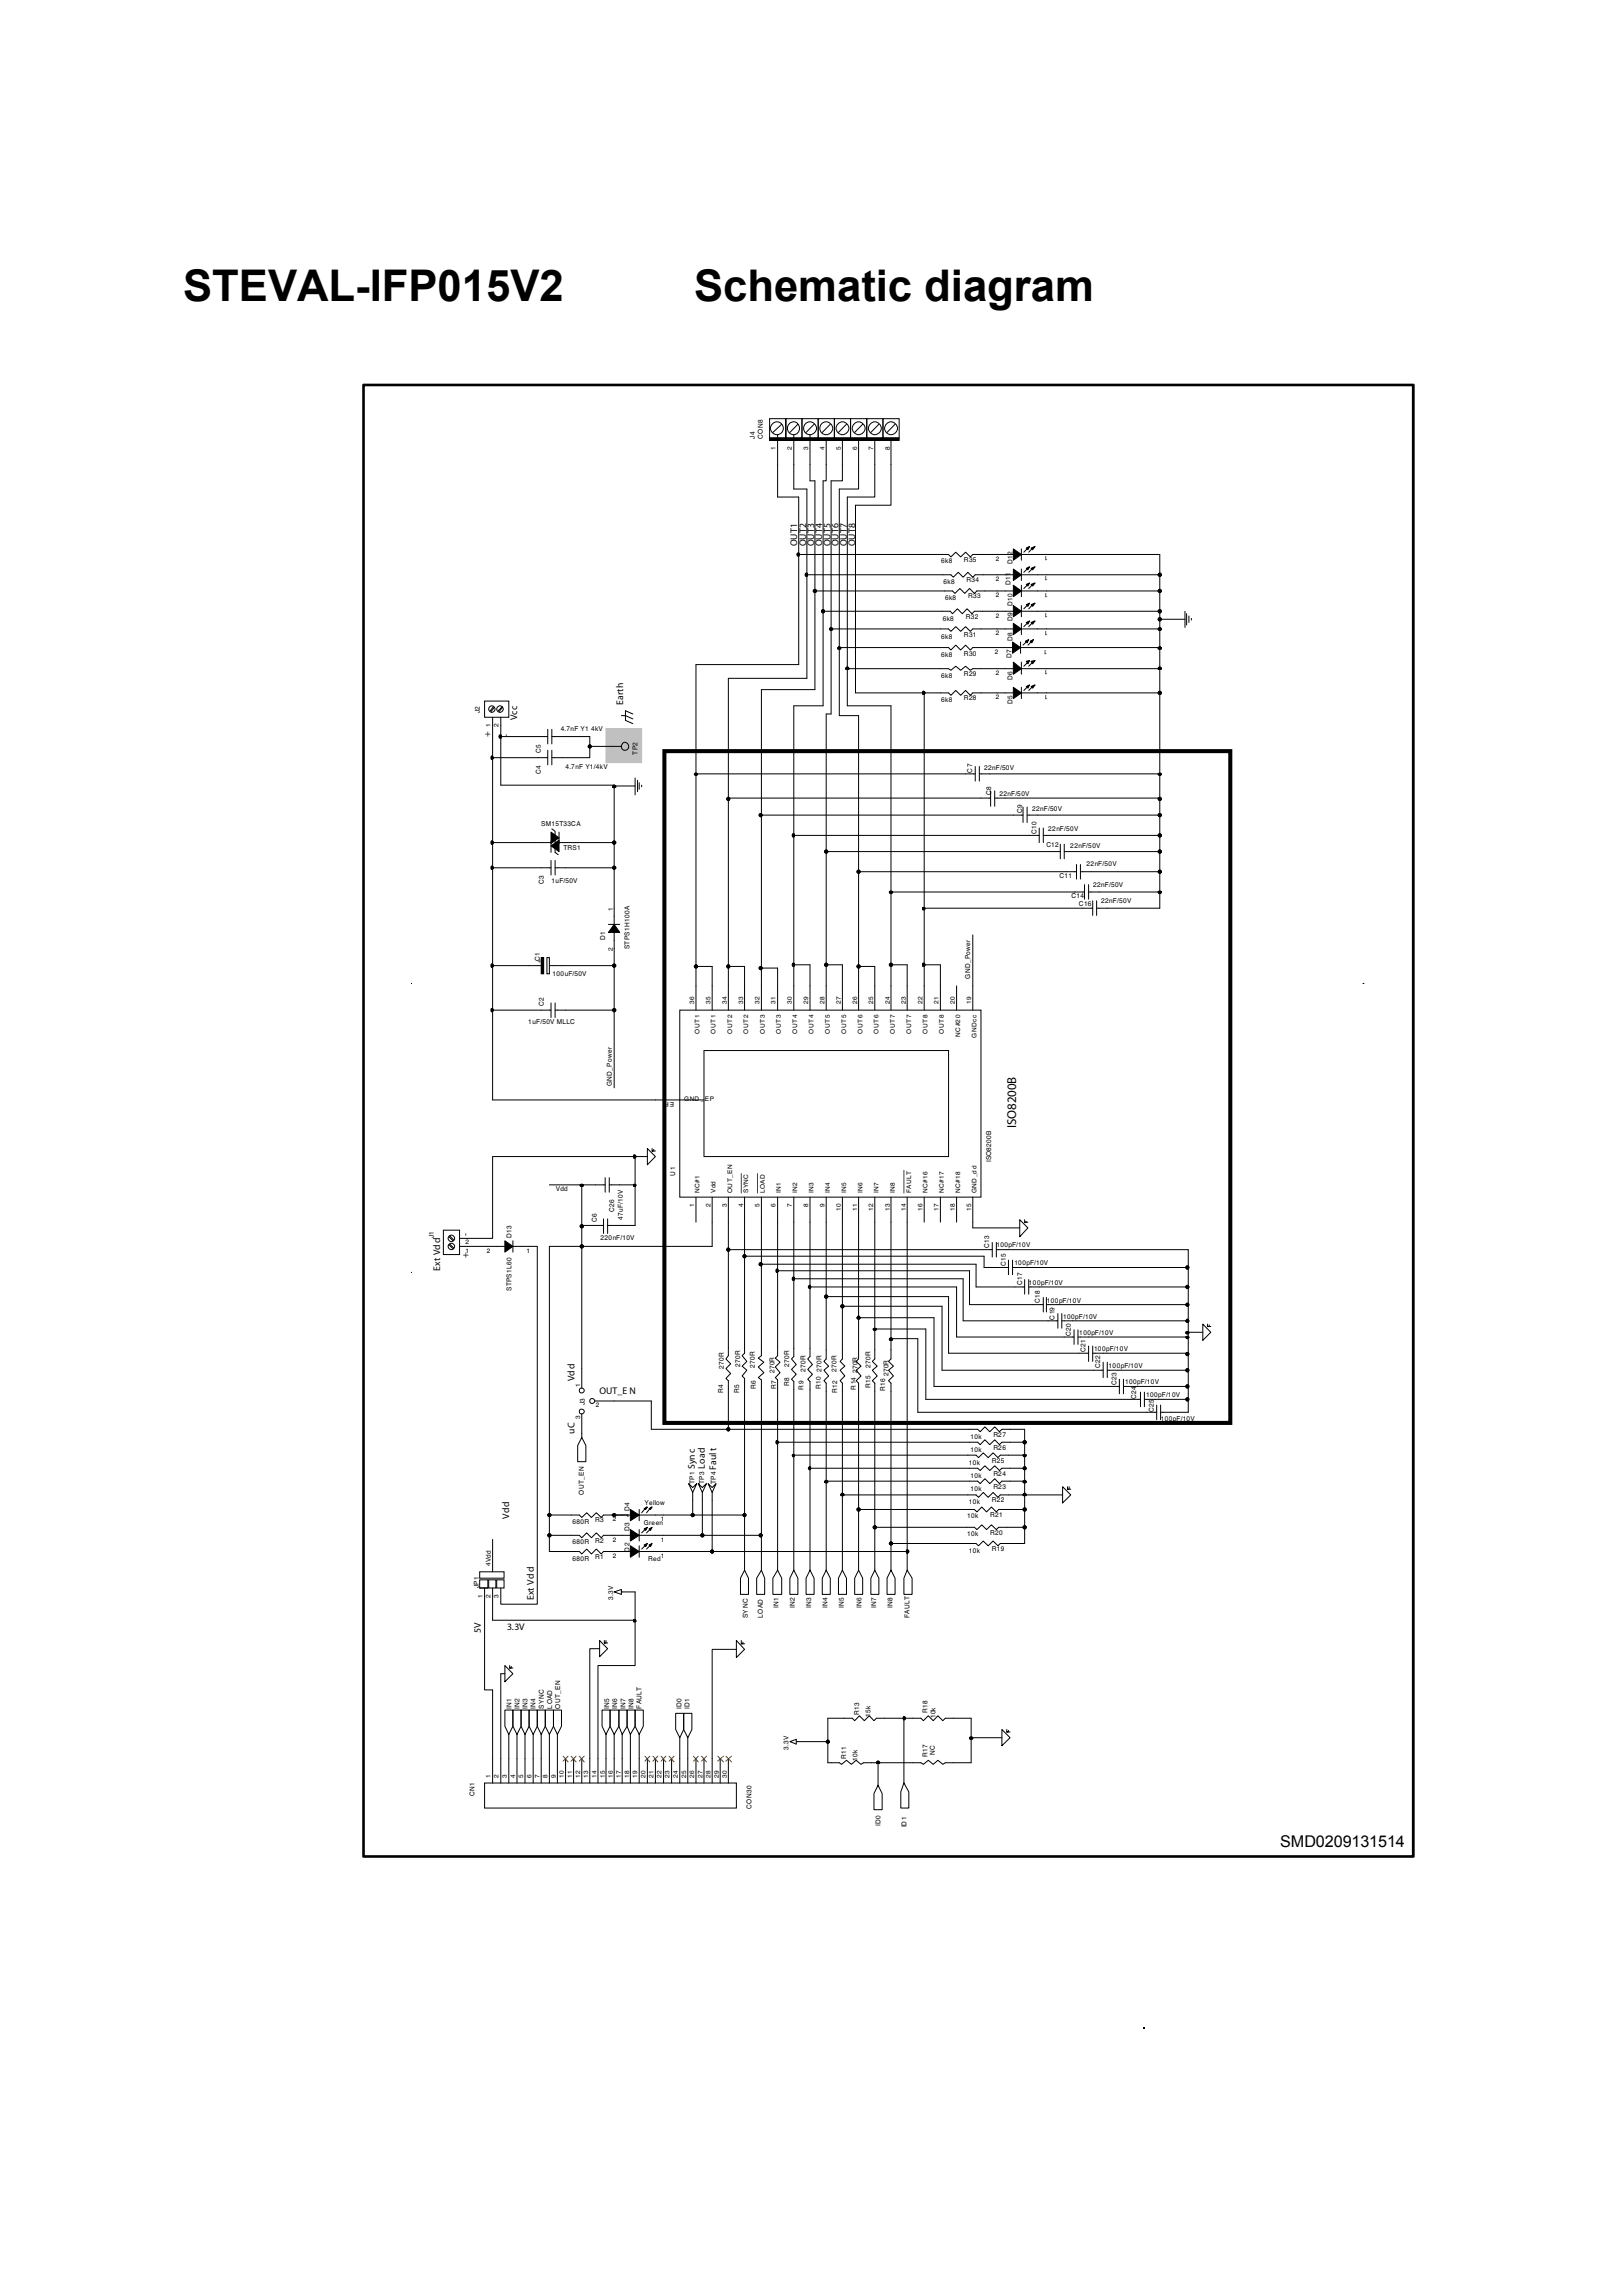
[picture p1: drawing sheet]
<svg xmlns="http://www.w3.org/2000/svg" width="210mm" height="297mm" viewBox="0 0 210 297" stroke-linecap="round" stroke-linejoin="round" font-family="sans-serif">
<defs><g id="words">
<g font-size="5.7">
<text x="23.7" y="39">STEVAL-IFP015V2</text>
<text x="89.8" y="39">Schematic diagram</text>
</g>
<text font-size="2.1" x="165.6" y="238.9">SMD0209131514</text>
<text font-size="1.7" x="131.5" y="146" transform="rotate(-90 131.5 146)">ISO8200B</text>
<g font-size="1.3">
<text x="103.1" y="70.7" transform="rotate(-90 103.1 70.7)">OUT1</text>
<text x="104.3" y="70.7" transform="rotate(-90 104.3 70.7)">OUT2</text>
<text x="105.3" y="70.7" transform="rotate(-90 105.3 70.7)">OUT3</text>
<text x="106.4" y="70.7" transform="rotate(-90 106.4 70.7)">OUT4</text>
<text x="107.4" y="70.7" transform="rotate(-90 107.4 70.7)">OUT5</text>
<text x="108.5" y="70.7" transform="rotate(-90 108.5 70.7)">OUT6</text>
<text x="109.6" y="70.7" transform="rotate(-90 109.6 70.7)">OUT7</text>
<text x="110.6" y="70.7" transform="rotate(-90 110.6 70.7)">OUT8</text>
<text x="63.5" y="95.3" transform="rotate(-90 63.5 95.3)">+</text>
<text x="65.9" y="95.3" transform="rotate(-90 65.9 95.3)">-</text>
<text x="66.9" y="93.2" transform="rotate(-90 66.9 93.2)">Vcc</text>
<text x="80.6" y="91.2" transform="rotate(-90 80.6 91.2)">Earth</text>
<text x="60.6" y="159.9" transform="rotate(-90 60.6 159.9)">-</text>
<text x="56.9" y="164.4" transform="rotate(-90 56.9 164.4)">Ext Vdd</text>
<text x="60.6" y="162.8" transform="rotate(-90 60.6 162.8)">+</text>
<text x="74.3" y="178.7" transform="rotate(-90 74.3 178.7)">Vdd</text>
<text x="74.3" y="185.5" transform="rotate(-90 74.3 185.5)">uC</text>
<text x="77.6" y="180.3">OUT_E N</text>
<text x="89.9" y="190.1" transform="rotate(-90 89.9 190.1)">Sync</text>
<text x="91.2" y="190" transform="rotate(-90 91.2 190)">Load</text>
<text x="92.6" y="190.2" transform="rotate(-90 92.6 190.2)">Fault</text>
<text x="65.9" y="196.5" transform="rotate(-90 65.9 196.5)">Vdd</text>
<text x="69" y="207" transform="rotate(-90 69 207)">Ext Vdd</text>
<text x="62.2" y="211.2" transform="rotate(-90 62.2 211.2)">5V</text>
<text x="65.6" y="210.9">3.3V</text>
</g>
<g font-size=".9">
<text x="97.7" y="56.8" transform="rotate(-90 97.7 56.8)">J4</text>
<text x="98.7" y="56.8" transform="rotate(-90 98.7 56.8)">CON8</text>
<text x="121.8" y="72.9">6k8</text>
<text x="122.1" y="75.5">6k8</text>
<text x="122.3" y="77.7">6k8</text>
<text x="124.7" y="72.7">R35</text>
<text x="125.1" y="75.3">R34</text>
<text x="125.3" y="77.4">R33</text>
<text x="130.7" y="75.6" transform="rotate(-90 130.7 75.6)">D11</text>
<text x="131" y="73" transform="rotate(-90 131 73)">D12</text>
<text x="121.8" y="82.6">6k8</text>
<text x="122" y="80.3">6k8</text>
<text x="124.7" y="82.4">R31</text>
<text x="124.9" y="80.1">R32</text>
<text x="131" y="82.9" transform="rotate(-90 131 82.9)">D8</text>
<text x="131" y="80.3" transform="rotate(-90 131 80.3)">D9</text>
<text x="131" y="78.4" transform="rotate(-90 131 78.4)">D10</text>
<text x="121.8" y="85">6k8</text>
<text x="121.8" y="87.7">6k8</text>
<text x="124.7" y="84.8">R30</text>
<text x="124.7" y="87.5">R29</text>
<text x="130.9" y="85.1" transform="rotate(-90 130.9 85.1)">D7</text>
<text x="131" y="87.9" transform="rotate(-90 131 87.9)">D6</text>
<text x="62.1" y="92.3" transform="rotate(-90 62.1 92.3)">J2</text>
<text x="72.5" y="94.6">4.7nF Y1 4kV</text>
<text x="121.8" y="90.8">6k8</text>
<text x="124.7" y="90.6">R28</text>
<text x="131" y="91.1" transform="rotate(-90 131 91.1)">D5</text>
<text x="70" y="100.2" transform="rotate(-90 70 100.2)">C4</text>
<text x="70" y="97.4" transform="rotate(-90 70 97.4)">C5</text>
<text x="73.2" y="99.5">4.7nF Y1/4kV</text>
<text x="82.5" y="97.6" transform="rotate(-90 82.5 97.6)">TP2</text>
<text x="125.8" y="99.9" transform="rotate(-90 125.8 99.9)">C7</text>
<text x="127.3" y="99.7">22nF/50V</text>
<text x="70" y="106.8">SM15T33CA</text>
<text x="128.2" y="102.9" transform="rotate(-90 128.2 102.9)">C8</text>
<text x="129.3" y="103">22nF/50V</text>
<text x="132.2" y="105.2" transform="rotate(-90 132.2 105.2)">C9</text>
<text x="133.5" y="104.9">22nF/50V</text>
<text x="134.1" y="107.8" transform="rotate(-90 134.1 107.8)">C10</text>
<text x="135.6" y="107.5">22nF/50V</text>
<text x="72.9" y="110">TRS1</text>
<text x="135.4" y="109.6">C12</text>
<text x="137.1" y="113.6">C11</text>
<text x="138.5" y="109.7">22nF/50V</text>
<text x="140.6" y="112.1">22nF/50V</text>
<text x="70.4" y="114.4" transform="rotate(-90 70.4 114.4)">C3</text>
<text x="71.4" y="114.3">1uF/50V</text>
<text x="138.6" y="116.2">C14</text>
<text x="139.6" y="117.2">C16</text>
<text x="141.4" y="114.7">22nF/50V</text>
<text x="142.5" y="116.8">22nF/50V</text>
<text x="70" y="124.6" transform="rotate(-90 70 124.6)">+C1</text>
<text x="78.3" y="121.6" transform="rotate(-90 78.3 121.6)">D1</text>
<text x="81.4" y="122.8" transform="rotate(-90 81.4 122.8)">STPS1H100A</text>
<text x="70.4" y="130.2" transform="rotate(-90 70.4 130.2)">C2</text>
<text x="71.5" y="126.2">100uF/50V</text>
<text x="125.5" y="126.6" transform="rotate(-90 125.5 126.6)">GND_Power</text>
<text x="68.3" y="132.5">1uF/50V MLLC</text>
<text x="79.2" y="140.5" transform="rotate(-90 79.2 140.5)">GND_Power</text>
<text x="71.9" y="154.1">Vdd</text>
<text x="87.4" y="152.1" transform="rotate(-90 87.4 152.1)">U1</text>
<text x="128.2" y="150.4" transform="rotate(-90 128.2 150.4)">ISO8200B</text>
<text x="56.1" y="160.2" transform="rotate(-90 56.1 160.2)">J1</text>
<text x="66.2" y="160.2" transform="rotate(-90 66.2 160.2)">D13</text>
<text x="77.2" y="158.1" transform="rotate(-90 77.2 158.1)">C6</text>
<text x="77.7" y="160.4">220nF/10V</text>
<text x="79.5" y="156.8" transform="rotate(-90 79.5 156.8)">C26</text>
<text x="80.6" y="157.9" transform="rotate(-90 80.6 157.9)">47uF/10V</text>
<text x="128" y="161.5" transform="rotate(-90 128 161.5)">C13</text>
<text x="128.9" y="161.4">100pF/10V</text>
<text x="66.2" y="167" transform="rotate(-90 66.2 167)">STPS1L60</text>
<text x="130.1" y="163.7" transform="rotate(-90 130.1 163.7)">C15</text>
<text x="131.2" y="163.7">100pF/10V</text>
<text x="132.2" y="166.3" transform="rotate(-90 132.2 166.3)">C17</text>
<text x="133.1" y="166.2">100pF/10V</text>
<text x="134.5" y="168.6" transform="rotate(-90 134.5 168.6)">C18</text>
<text x="135.4" y="168.5">100pF/10V</text>
<text x="136.4" y="170.7" transform="rotate(-90 136.4 170.7)">C19</text>
<text x="137.5" y="170.6">100pF/10V</text>
<text x="138.5" y="172.8" transform="rotate(-90 138.5 172.8)">C20</text>
<text x="139.6" y="172.7">100pF/10V</text>
<text x="93.7" y="177.1" transform="rotate(-90 93.7 177.1)">270R</text>
<text x="95.8" y="176.8" transform="rotate(-90 95.8 176.8)">270R</text>
<text x="97.7" y="177" transform="rotate(-90 97.7 177)">270R</text>
<text x="97.8" y="179.7" transform="rotate(-90 97.8 179.7)">R6</text>
<text x="100.2" y="177.7" transform="rotate(-90 100.2 177.7)">270R</text>
<text x="100.4" y="179.7" transform="rotate(-90 100.4 179.7)">R7</text>
<text x="102.1" y="179.3" transform="rotate(-90 102.1 179.3)">R8</text>
<text x="102.1" y="176.8" transform="rotate(-90 102.1 176.8)">270R</text>
<text x="104" y="179.8" transform="rotate(-90 104 179.8)">R9</text>
<text x="104.2" y="177.4" transform="rotate(-90 104.2 177.4)">270R</text>
<text x="106.2" y="179.7" transform="rotate(-90 106.2 179.7)">R10</text>
<text x="106.3" y="177.4" transform="rotate(-90 106.3 177.4)">270R</text>
<text x="108.2" y="177.4" transform="rotate(-90 108.2 177.4)">270R</text>
<text x="110.7" y="179.8" transform="rotate(-90 110.7 179.8)">R14</text>
<text x="111" y="177.7" transform="rotate(-90 111 177.7)">270R</text>
<text x="112.6" y="179.5" transform="rotate(-90 112.6 179.5)">R15</text>
<text x="112.6" y="177" transform="rotate(-90 112.6 177)">270R</text>
<text x="114.5" y="180" transform="rotate(-90 114.5 180)">R16</text>
<text x="114.9" y="178.1" transform="rotate(-90 114.9 178.1)">270R</text>
<text x="140.4" y="174.9" transform="rotate(-90 140.4 174.9)">C21</text>
<text x="141.5" y="174.8">100pF/10V</text>
<text x="142.3" y="177" transform="rotate(-90 142.3 177)">C22</text>
<text x="143.4" y="177">100pF/10V</text>
<text x="144.5" y="179.2" transform="rotate(-90 144.5 179.2)">C23</text>
<text x="145.6" y="179.1">100pF/10V</text>
<text x="75.6" y="181.8" transform="rotate(-90 75.6 181.8)">J3</text>
<text x="93.6" y="180.2" transform="rotate(-90 93.6 180.2)">R4</text>
<text x="95.7" y="180.2" transform="rotate(-90 95.7 180.2)">R5</text>
<text x="108.3" y="180.2" transform="rotate(-90 108.3 180.2)">R12</text>
<text x="128.5" y="185.9">R27</text>
<text x="147" y="181" transform="rotate(-90 147 181)">C24</text>
<text x="148.3" y="180.8">100pF/10V</text>
<text x="149.3" y="182.7" transform="rotate(-90 149.3 182.7)">C25</text>
<text x="150.2" y="183.9">100pF/10V</text>
<text x="89.9" y="192" transform="rotate(-90 89.9 192)">TP1</text>
<text x="91.1" y="192" transform="rotate(-90 91.1 192)">TP3</text>
<text x="92.6" y="192" transform="rotate(-90 92.6 192)">TP4</text>
<text x="125.3" y="189.5">10k</text>
<text x="125.6" y="186.1">10k</text>
<text x="125.6" y="187.8">10k</text>
<text x="125.6" y="191.2">10k</text>
<text x="128.3" y="189.3">R25</text>
<text x="128.5" y="187.6">R26</text>
<text x="128.5" y="190.9">R24</text>
<text x="74.1" y="197.2">680R</text>
<text x="75.5" y="193.4" transform="rotate(-90 75.5 193.4)">OUT_EN</text>
<text x="77" y="197">R3</text>
<text x="81.4" y="195.5" transform="rotate(-90 81.4 195.5)">D4</text>
<text x="83.3" y="197.3">Green</text>
<text x="83.4" y="194.6">Yellow</text>
<text x="125.1" y="196.4">10k</text>
<text x="125.3" y="194.5">10k</text>
<text x="125.6" y="192.8">10k</text>
<text x="128.1" y="196.2">R21</text>
<text x="128.3" y="194.3">R22</text>
<text x="128.5" y="192.6">R23</text>
<text x="74.1" y="199.8">680R</text>
<text x="74.1" y="201.9">680R</text>
<text x="77" y="199.6">R2</text>
<text x="77" y="201.7">R1</text>
<text x="81.4" y="200.7" transform="rotate(-90 81.4 200.7)">D2</text>
<text x="81.4" y="198.1" transform="rotate(-90 81.4 198.1)">D3</text>
<text x="83.8" y="202">Red</text>
<text x="125.1" y="198.8">10k</text>
<text x="125.3" y="200.9">10k</text>
<text x="128.1" y="198.5">R20</text>
<text x="128.3" y="200.7">R19</text>
<text x="62" y="205.5" transform="rotate(-90 62 205.5)">JP1</text>
<text x="79.3" y="207" transform="rotate(-90 79.3 207)">3.3V</text>
<text x="96.7" y="209.3" transform="rotate(-90 96.7 209.3)">SYNC</text>
<text x="98.7" y="209.3" transform="rotate(-90 98.7 209.3)">LOAD</text>
<text x="100.7" y="208" transform="rotate(-90 100.7 208)">IN1</text>
<text x="102.8" y="208" transform="rotate(-90 102.8 208)">IN2</text>
<text x="104.9" y="208" transform="rotate(-90 104.9 208)">IN3</text>
<text x="107" y="208" transform="rotate(-90 107 208)">IN4</text>
<text x="109.2" y="208" transform="rotate(-90 109.2 208)">IN5</text>
<text x="111.5" y="208" transform="rotate(-90 111.5 208)">IN6</text>
<text x="113.3" y="208" transform="rotate(-90 113.3 208)">IN7</text>
<text x="115.5" y="208" transform="rotate(-90 115.5 208)">IN8</text>
<text x="117.7" y="209.4" transform="rotate(-90 117.7 209.4)">FAULT</text>
<text x="66.2" y="221" transform="rotate(-90 66.2 221)">IN1</text>
<text x="67.2" y="221" transform="rotate(-90 67.2 221)">IN2</text>
<text x="68.3" y="221" transform="rotate(-90 68.3 221)">IN3</text>
<text x="69.3" y="221" transform="rotate(-90 69.3 221)">IN4</text>
<text x="70.4" y="221" transform="rotate(-90 70.4 221)">SYNC</text>
<text x="71.4" y="221" transform="rotate(-90 71.4 221)">LOAD</text>
<text x="72.5" y="221" transform="rotate(-90 72.5 221)">OUT_EN</text>
<text x="78.8" y="221" transform="rotate(-90 78.8 221)">IN5</text>
<text x="79.8" y="221" transform="rotate(-90 79.8 221)">IN6</text>
<text x="80.9" y="221" transform="rotate(-90 80.9 221)">IN7</text>
<text x="82" y="221" transform="rotate(-90 82 221)">IN8</text>
<text x="83" y="221" transform="rotate(-90 83 221)">FAULT</text>
<text x="88.2" y="221" transform="rotate(-90 88.2 221)">ID0</text>
<text x="89.2" y="221" transform="rotate(-90 89.2 221)">ID1</text>
<text x="111.1" y="221.9" transform="rotate(-90 111.1 221.9)">R13</text>
<text x="120" y="221.7" transform="rotate(-90 120 221.7)">R18</text>
<text x="102" y="226.4" transform="rotate(-90 102 226.4)">3.3V</text>
<text x="109.5" y="227.6" transform="rotate(-90 109.5 227.6)">R11</text>
<text x="111" y="227.8" transform="rotate(-90 111 227.8)">10k</text>
<text x="112.6" y="222.1" transform="rotate(-90 112.6 222.1)">15k</text>
<text x="120" y="227.4" transform="rotate(-90 120 227.4)">R17</text>
<text x="120.9" y="227.1" transform="rotate(-90 120.9 227.1)">NC</text>
<text x="121.1" y="222.3" transform="rotate(-90 121.1 222.3)">10k</text>
<text x="61.4" y="232.3" transform="rotate(-90 61.4 232.3)">CN1</text>
<text x="97.2" y="234" transform="rotate(-90 97.2 234)">CON30</text>
<text x="113.9" y="236.2" transform="rotate(-90 113.9 236.2)">ID0</text>
<text x="117.3" y="236.4" transform="rotate(-90 117.3 236.4)">ID1</text>
</g>
<g font-size=".8">
<text x="100.4" y="58.2" transform="rotate(-90 100.4 58.2)">1</text>
<text x="102.4" y="58.2" transform="rotate(-90 102.4 58.2)">2</text>
<text x="104.6" y="58.2" transform="rotate(-90 104.6 58.2)">3</text>
<text x="106.7" y="58.2" transform="rotate(-90 106.7 58.2)">4</text>
<text x="108.8" y="58.2" transform="rotate(-90 108.8 58.2)">5</text>
<text x="110.9" y="58.2" transform="rotate(-90 110.9 58.2)">6</text>
<text x="113" y="58.2" transform="rotate(-90 113 58.2)">7</text>
<text x="115.1" y="58.2" transform="rotate(-90 115.1 58.2)">8</text>
<text x="135.6" y="71.9" transform="rotate(-180 135.6 71.9)">1</text>
<text x="128.8" y="77.3">2</text>
<text x="128.8" y="72.5">2</text>
<text x="128.8" y="75.2">2</text>
<text x="135.6" y="76.7" transform="rotate(-180 135.6 76.7)">1</text>
<text x="135.6" y="74.6" transform="rotate(-180 135.6 74.6)">1</text>
<text x="128.8" y="79.9">2</text>
<text x="128.8" y="82.2">2</text>
<text x="135.6" y="79.3" transform="rotate(-180 135.6 79.3)">1</text>
<text x="135.6" y="81.6" transform="rotate(-180 135.6 81.6)">1</text>
<text x="128.7" y="84.6">2</text>
<text x="128.8" y="87.3">2</text>
<text x="135.5" y="84.1" transform="rotate(-180 135.5 84.1)">1</text>
<text x="135.6" y="86.7" transform="rotate(-180 135.6 86.7)">1</text>
<text x="135.6" y="89.9" transform="rotate(-180 135.6 89.9)">1</text>
<text x="63.5" y="94" transform="rotate(-90 63.5 94)">1</text>
<text x="64.5" y="94" transform="rotate(-90 64.5 94)">2</text>
<text x="128.8" y="90.4">2</text>
<text x="79.3" y="117.9" transform="rotate(-90 79.3 117.9)">1</text>
<text x="79.3" y="123" transform="rotate(-90 79.3 123)">2</text>
<text x="89.8" y="129.9" transform="rotate(-90 89.8 129.9)">36</text>
<text x="91.9" y="129.9" transform="rotate(-90 91.9 129.9)">35</text>
<text x="94" y="129.9" transform="rotate(-90 94 129.9)">34</text>
<text x="96.1" y="129.9" transform="rotate(-90 96.1 129.9)">33</text>
<text x="98.3" y="129.9" transform="rotate(-90 98.3 129.9)">32</text>
<text x="100.4" y="129.9" transform="rotate(-90 100.4 129.9)">31</text>
<text x="102.4" y="129.9" transform="rotate(-90 102.4 129.9)">30</text>
<text x="104.6" y="129.9" transform="rotate(-90 104.6 129.9)">29</text>
<text x="106.7" y="129.9" transform="rotate(-90 106.7 129.9)">28</text>
<text x="108.8" y="129.9" transform="rotate(-90 108.8 129.9)">27</text>
<text x="110.9" y="129.9" transform="rotate(-90 110.9 129.9)">26</text>
<text x="113" y="129.9" transform="rotate(-90 113 129.9)">25</text>
<text x="115.1" y="129.9" transform="rotate(-90 115.1 129.9)">24</text>
<text x="117.2" y="129.9" transform="rotate(-90 117.2 129.9)">23</text>
<text x="119.3" y="129.9" transform="rotate(-90 119.3 129.9)">22</text>
<text x="121.4" y="129.9" transform="rotate(-90 121.4 129.9)">21</text>
<text x="123.5" y="129.9" transform="rotate(-90 123.5 129.9)">20</text>
<text x="125.6" y="129.9" transform="rotate(-90 125.6 129.9)">19</text>
<text x="90.5" y="133.7" transform="rotate(-90 90.5 133.7)">OUT1</text>
<text x="92.6" y="133.7" transform="rotate(-90 92.6 133.7)">OUT1</text>
<text x="94.7" y="133.7" transform="rotate(-90 94.7 133.7)">OUT2</text>
<text x="96.8" y="133.7" transform="rotate(-90 96.8 133.7)">OUT2</text>
<text x="98.9" y="133.7" transform="rotate(-90 98.9 133.7)">OUT3</text>
<text x="101" y="133.7" transform="rotate(-90 101 133.7)">OUT3</text>
<text x="103.1" y="133.7" transform="rotate(-90 103.1 133.7)">OUT4</text>
<text x="105.3" y="133.7" transform="rotate(-90 105.3 133.7)">OUT4</text>
<text x="107.4" y="133.7" transform="rotate(-90 107.4 133.7)">OUT5</text>
<text x="109.5" y="133.7" transform="rotate(-90 109.5 133.7)">OUT5</text>
<text x="111.6" y="133.7" transform="rotate(-90 111.6 133.7)">OUT6</text>
<text x="113.7" y="133.7" transform="rotate(-90 113.7 133.7)">OUT6</text>
<text x="115.8" y="133.7" transform="rotate(-90 115.8 133.7)">OUT7</text>
<text x="117.9" y="133.7" transform="rotate(-90 117.9 133.7)">OUT7</text>
<text x="120" y="133.7" transform="rotate(-90 120 133.7)">OUT8</text>
<text x="122.1" y="133.7" transform="rotate(-90 122.1 133.7)">OUT8</text>
<text x="124.2" y="134.1" transform="rotate(-90 124.2 134.1)">NC#2 0</text>
<text x="126.3" y="134.3" transform="rotate(-90 126.3 134.3)">GNDcc</text>
<text x="87.2" y="142.5" transform="rotate(-180 87.2 142.5)">EP</text>
<text x="88.5" y="142.4">GND _EP</text>
<text x="90.5" y="154.4" transform="rotate(-90 90.5 154.4)">NC#1</text>
<text x="92.6" y="154.4" transform="rotate(-90 92.6 154.4)">Vdd</text>
<text x="94.7" y="154.4" transform="rotate(-90 94.7 154.4)">OUT_EN</text>
<text x="96.8" y="154.4" transform="rotate(-90 96.8 154.4)">SYNC</text>
<text x="98.9" y="154.4" transform="rotate(-90 98.9 154.4)">LOAD</text>
<text x="101" y="154.4" transform="rotate(-90 101 154.4)">IN1</text>
<text x="103.1" y="154.4" transform="rotate(-90 103.1 154.4)">IN2</text>
<text x="105.3" y="154.4" transform="rotate(-90 105.3 154.4)">IN3</text>
<text x="107.4" y="154.4" transform="rotate(-90 107.4 154.4)">IN4</text>
<text x="109.5" y="154.4" transform="rotate(-90 109.5 154.4)">IN5</text>
<text x="111.6" y="154.4" transform="rotate(-90 111.6 154.4)">IN6</text>
<text x="113.7" y="154.4" transform="rotate(-90 113.7 154.4)">IN7</text>
<text x="115.8" y="154.4" transform="rotate(-90 115.8 154.4)">IN8</text>
<text x="117.9" y="154.4" transform="rotate(-90 117.9 154.4)">FAULT</text>
<text x="120" y="154.4" transform="rotate(-90 120 154.4)">NC#16</text>
<text x="122.1" y="154.4" transform="rotate(-90 122.1 154.4)">NC#17</text>
<text x="124.2" y="154.4" transform="rotate(-90 124.2 154.4)">NC#18</text>
<text x="126.3" y="154.4" transform="rotate(-90 126.3 154.4)">GND_dd</text>
<text x="60.2" y="161">2</text>
<text x="89.8" y="156.2" transform="rotate(-90 89.8 156.2)">1</text>
<text x="91.9" y="156.2" transform="rotate(-90 91.9 156.2)">2</text>
<text x="94" y="156.2" transform="rotate(-90 94 156.2)">3</text>
<text x="96.1" y="156.2" transform="rotate(-90 96.1 156.2)">4</text>
<text x="98.3" y="156.2" transform="rotate(-90 98.3 156.2)">5</text>
<text x="100.4" y="156.2" transform="rotate(-90 100.4 156.2)">6</text>
<text x="102.4" y="156.2" transform="rotate(-90 102.4 156.2)">7</text>
<text x="104.6" y="156.2" transform="rotate(-90 104.6 156.2)">8</text>
<text x="106.7" y="156.2" transform="rotate(-90 106.7 156.2)">9</text>
<text x="108.8" y="156.7" transform="rotate(-90 108.8 156.7)">10</text>
<text x="110.9" y="156.7" transform="rotate(-90 110.9 156.7)">11</text>
<text x="113" y="156.7" transform="rotate(-90 113 156.7)">12</text>
<text x="115.1" y="156.7" transform="rotate(-90 115.1 156.7)">13</text>
<text x="117.2" y="156.7" transform="rotate(-90 117.2 156.7)">14</text>
<text x="119.3" y="156.7" transform="rotate(-90 119.3 156.7)">16</text>
<text x="121.4" y="156.7" transform="rotate(-90 121.4 156.7)">17</text>
<text x="123.5" y="156.7" transform="rotate(-90 123.5 156.7)">18</text>
<text x="125.6" y="156.7" transform="rotate(-90 125.6 156.7)">15</text>
<text x="60.2" y="162.1">1</text>
<text x="63" y="162.1">2</text>
<text x="68.1" y="162.1">1</text>
<text x="75.1" y="179.5" transform="rotate(-90 75.1 179.5)">1</text>
<text x="75.1" y="183.5" transform="rotate(-90 75.1 183.5)">3</text>
<text x="77.1" y="182.1">2</text>
<text x="79.3" y="196.8">2</text>
<text x="85.5" y="196.8">1</text>
<text x="63.5" y="202.6" transform="rotate(-90 63.5 202.6)">4Vdd</text>
<text x="79.3" y="199.4">2</text>
<text x="79.3" y="201.5">2</text>
<text x="85.5" y="199.4">1</text>
<text x="85.5" y="201.5">1</text>
<text x="62.4" y="206.7" transform="rotate(-90 62.4 206.7)">1</text>
<text x="63.5" y="206.7" transform="rotate(-90 63.5 206.7)">2</text>
<text x="64.5" y="206.7" transform="rotate(-90 64.5 206.7)">3</text>
<text x="63.5" y="230" transform="rotate(-90 63.5 230)">1</text>
<text x="64.5" y="230" transform="rotate(-90 64.5 230)">2</text>
<text x="65.6" y="230" transform="rotate(-90 65.6 230)">3</text>
<text x="66.7" y="230" transform="rotate(-90 66.7 230)">4</text>
<text x="67.7" y="230" transform="rotate(-90 67.7 230)">5</text>
<text x="68.7" y="230" transform="rotate(-90 68.7 230)">6</text>
<text x="69.8" y="230" transform="rotate(-90 69.8 230)">7</text>
<text x="70.8" y="230" transform="rotate(-90 70.8 230)">8</text>
<text x="71.9" y="230" transform="rotate(-90 71.9 230)">9</text>
<text x="73" y="230" transform="rotate(-90 73 230)">10</text>
<text x="74" y="230" transform="rotate(-90 74 230)">11</text>
<text x="75.1" y="230" transform="rotate(-90 75.1 230)">12</text>
<text x="76.1" y="230" transform="rotate(-90 76.1 230)">13</text>
<text x="77.2" y="230" transform="rotate(-90 77.2 230)">14</text>
<text x="78.2" y="230" transform="rotate(-90 78.2 230)">15</text>
<text x="79.3" y="230" transform="rotate(-90 79.3 230)">16</text>
<text x="80.3" y="230" transform="rotate(-90 80.3 230)">17</text>
<text x="81.4" y="230" transform="rotate(-90 81.4 230)">18</text>
<text x="82.4" y="230" transform="rotate(-90 82.4 230)">19</text>
<text x="83.5" y="230" transform="rotate(-90 83.5 230)">20</text>
<text x="84.5" y="230" transform="rotate(-90 84.5 230)">21</text>
<text x="85.6" y="230" transform="rotate(-90 85.6 230)">22</text>
<text x="86.6" y="230" transform="rotate(-90 86.6 230)">23</text>
<text x="87.7" y="230" transform="rotate(-90 87.7 230)">24</text>
<text x="88.8" y="230" transform="rotate(-90 88.8 230)">25</text>
<text x="89.8" y="230" transform="rotate(-90 89.8 230)">26</text>
<text x="90.9" y="230" transform="rotate(-90 90.9 230)">27</text>
<text x="91.9" y="230" transform="rotate(-90 91.9 230)">28</text>
<text x="93" y="230" transform="rotate(-90 93 230)">29</text>
<text x="94" y="230" transform="rotate(-90 94 230)">30</text>
</g>
</g></defs>
<path d="M148 262.3h.1v.2h-.1z" fill="#000"/>
<path d="M53.2 127.2h.1M176.3 127.2h.1M53.2 164.6h.1" fill="none" stroke="#000" stroke-width=".13"/>
<path d="M78.4 94.3h4.6v4.4h-4.6z" fill="#c0c0c0"/>
<path d="M78.4 94.3h4.6v4.4h-4.6z" fill="none" stroke="#c0c0c0" stroke-width=".13"/>
<g fill="none" stroke="#000" stroke-width=".13">
<path d="M99.6 56.7h2.1v.3h-2.1zM99.6 54.2h2.1v2.5h-2.1zM100.6 56.2v8.1h2.7v7.4M101.1 54.9l-1.1 1M101.7 54.2h2.1v2.5h-2.1zM101.7 56.7h2.1v.3h-2.1zM101.7 54.2v2.8M102.7 56.2v7.1h1.7v11.1M103.2 54.9l-1 1M103.8 54.2h2.1v2.5h-2.1zM103.8 56.7h2.1v.3h-2.1zM104.8 56.2v6h.6v14.3"/>
<path d="M105.3 54.9l-1 1M105.9 54.2h2v2.5h-2zM105.9 56.7h10.4v.3h-10.4zM106.9 57v5.2h-.4v16.9M107.4 54.9l-1 1M107.9 54.2h2.1v2.5h-2.1zM109 57v5.2h-1.5v19.2h15.2l.3 .3 .7-.6 .6 .6 .6-.6 .6 .6 .4-.3h5.2M109.5 54.9l-1 1M110 54.2h2.1v2.5h-2.1zM111.1 57v6.3h-2.5v20.5M111.6 54.9l-1 1M112.1 54.2h2.1v2.5h-2.1z"/>
<path d="M113.2 57v7.3h-3.6v22.2M113.7 54.9l-1 1M114.2 54.2h2.1v2.5h-2.1zM115.3 57v8.4h-4.6v24.2h8.9M115.8 54.9l-1 1M103.2 71.6h.2v.1l-.1 .2h-.1zM103.3 71.7h19.4l.3 .4 .7-.7 .6 .7 .6-.7 .6 .7 .4-.4h5.2M103.3 71.7v14.3h-13.3v14.1M104.2 74.2l.2-.1v.1l.1 .2-.1 .2-.2-.1zM104.4 74.4h18.6l.3 .3 .7-.7 .6 .7 .6-.7 .7 .7 .3-.3h4.9M104.4 74.4v13.4h-10.2v15.5M105.4 76.5h17.8l.3 .3 .7-.7 .6 .7 .6-.7 .7 .7 .3-.3h4.7"/>
<path d="M105.4 76.5v12.7h-6.9v16.3M106.5 79.1h16.4l.3 .3 .7-.6 .6 .6 .6-.6 .7 .6 .3-.3h5M106.5 79.1v12.2h-3.8v16.8M131.1 75.7l1 .8-1 .7zM131.1 78.3l1 .8-1 .7zM131.1 71l1 .7-1 .8zM131.1 73.6l1 .8-1 .7zM132.1 71.7h18v2.7M132.1 74.4h18M132.1 76.5h18M132.1 75.7v1.5M132.1 78.3v1.5"/>
<path d="M132.1 71v1.5M132.1 73.6v1.5M132.8 75.6l.4-.2-.2 .4zM132.8 78.2l.4-.2-.2 .4zM132.8 70.9l.4-.2-.2 .4zM132.8 73.5l.4-.2-.2 .4zM133.1 75.5l-.6 .6M133.1 78.1l-.6 .7M133.1 70.8l-.6 .6M133.1 73.4l-.6 .6M133.4 75.6l.5-.2-.3 .4zM133.4 78.2l.5-.2-.3 .4z"/>
<path d="M133.4 70.9l.5-.2-.3 .4zM133.4 73.5l.5-.2-.3 .4zM133.7 75.5l-.6 .6M133.7 78.1l-.6 .7M133.7 70.8l-.6 .6M133.7 73.4l-.6 .6M150.1 76.5v2.6h-18M150.1 79.1v1M150.1 74.4v2.1M153.3 79.1v2.1M153.5 79.4v1.5M153.8 79.7v.8"/>
<path d="M62.7 90.7h3.1v2.1h-3.1zM63.6 97.8l.2 .2-.2 .2-.1-.2zM63.7 98h5.9M63.7 92.8v5.2M63.7 98v11M63.8 91.4l-.4 .5M63.9 91.5l-.4 .6M64.6 95.1h.2l.1 .2-.1 .2-.2-.1zM64.8 95.3h6.1M64.8 92.8v2.5M64.8 95.3v6.3h14.7v.1M65 91.4l-.5 .5"/>
<path d="M65 91.5l-.4 .6M70.9 94.4v1.8M71.4 95.3h4.9v1.3M71.4 94.4v1.8M76.2 96.5l.1-.1 .2 .1v.1v.1l-.2 .1-.1-.1-.1-.1zM76.3 96.6v1.4h-3.6M76.3 96.6h4.1M80.4 92.6h.5l1 .4M81.9 92.4l-1-.5v1.3l1 .4M107.4 81.3l.1-.1 .2 .1v.1v.1l-.2 .1-.1-.1-.1-.1zM107.5 81.4v11h-.6v17.8M108.4 83.7h.2l.2 .2a.24 .24 0 0 1-.4 0z"/>
<path d="M108.6 83.8h14.1l.3 .3 .7-.6 .6 .6 .6-.6 .6 .6 .4-.3h5.1M108.6 83.8v8.8h2.5v20.2M109.5 86.4l.1-.1 .2 .2a.26 .26 0 0 1-.4 0zM109.6 86.5v4.8h5.7v24.1M109.6 86.5h13.1l.3 .2 .7-.5 .6 .5 .6-.5 .6 .5 .4-.2h5.2M119.4 89.5l.1-.1 .1 .1 .1 .1-.1 .2-.1 .1-.1-.1zM119.6 89.6v27.9M119.6 89.6h3.1l.3 .4 .7-.7 .6 .7 .6-.7 .6 .7 .4-.4h5.2M126.2 99.2v1.8M126.7 99.2v1.8M131 83.1l1 .7-1 .7zM131.1 85.7l1 .8-1 .7z"/>
<path d="M131.1 88.9l1 .7-1 .8zM131.1 80.6l1 .8-1 .7zM132 83.8h18.1M132 83.1v1.4M132.1 86.5h18M132.1 81.4h18M132.1 89.6h18M132.1 85.7v1.5M132.1 88.9v1.5M132.1 80.6v1.5M132.7 83l.4-.3-.2 .5zM132.8 85.6l.4-.2-.2 .5z"/>
<path d="M132.8 88.8l.4-.2-.2 .4zM132.8 80.5l.4-.2-.2 .5zM133 82.8l-.6 .7M133.1 85.6l-.6 .6M133.1 88.7l-.6 .6M133.1 80.4l-.6 .7M133.3 83l.4-.3-.2 .5zM133.4 85.6l.5-.2-.3 .5zM133.4 88.8l.5-.2-.3 .4zM133.4 80.5l.5-.2-.3 .5zM133.6 82.8l-.6 .7M133.7 85.6l-.6 .6"/>
<path d="M133.7 88.7l-.6 .6M133.7 80.4l-.6 .7M149.9 86.4l.2-.1 .2 .2a.26 .26 0 0 1-.5 0zM149.9 81.3l.2-.1 .1 .1 .1 .1-.1 .1-.1 .1-.2-.1-.1-.1zM149.9 83.7h.2l.2 .2a.26 .26 0 0 1-.5 0zM150.1 80.1h3.2M150.1 81.4v2.4M150.1 86.5v3.1M150.1 89.6v10.5M150.1 80.1v1.3M150.1 83.8v2.7M154.1 80v.2"/>
<path d="M63.6 112.1h.2v.2v.1h-.2zM63.6 108.9v-.1l.2 .1v.1l-.2 .2zM63.7 112.3h7.6M63.7 109h7.6M63.7 112.3v12.6M63.7 109v3.3M71.3 109.4l1-.7v1.5zM71.3 108.8v1.5M71.3 111.3v1.9M71.3 107.7l1 .7-1 .7zM71.4 107.2l.4 .3v2.8l.4 .3M71.8 112.3h7.7"/>
<path d="M71.8 111.3v1.9M72.3 109h7.2M72.3 107.7v1.4M78.7 119.6h1.5M79.3 101.6h.2l.2 .2a.26 .26 0 0 1-.5 0zM79.5 119.6l.7 1h-1.5zM79.5 112.3v7.3M79.5 109v3.3M82.2 101.7h-2.7v7.3M82.2 100.6v2.2M82.5 100.9v1.5M82.7 101.3v.8"/>
<path d="M83 101.6v.2M89.8 100.1l.2-.1 .3 .1-.3 .2zM90 100.1h36.2M90 100.1v24.9M94.2 103.3v21.7M94.2 103.3h34M98.5 105.5h33.9M98.5 105.5v19.7M102.5 107.9h.2h.1v.2l-.1 .2-.2-.1zM102.7 108.1h31.8M102.7 108.1v16.7M111.1 112.8v12.2"/>
<path d="M111.1 112.8h28.2M115.1 115.3h.3l.1 .1-.1 .1-.1 .1-.2-.1v-.1zM115.3 115.4h23.8M115.3 115.4v9.4M119.4 117.4h.1l.2 .1-.1 .2h-.2zM119.6 117.5v7.3M119.6 117.5h21.8M126.7 100.1h23.4M128.2 102.3v2M128.7 102.3v2M128.7 103.3h21.4M132.4 104.4v2"/>
<path d="M132.9 105.5h17.2M132.9 104.4v2M134.5 107.1v1.9M135 107.1v1.9M135 108.1h15.1M137.2 109.2v1.9M137.2 110.2h-30.3v14.6M137.7 109.2v1.9M137.7 110.2h12.4M139.3 111.8v1.9M139.8 111.8v1.9M139.8 112.8h10.3"/>
<path d="M141.4 116.5v1.9M141.9 116.5v1.9M142.2 115.4h7.9M149.8 100.1l.3-.1 .2 .1-.2 .2zM149.9 115.3h.3l.1 .1-.1 .1-.1 .1-.2-.1-.1-.1zM150.1 100.1v3.2M150.1 108.1v2.1M150.1 105.5v2.6M150.1 103.3v2.2M150.1 115.4v2.1h-8.2M150.1 110.2v2.6M150.1 112.8v2.6"/>
<path d="M63.6 124.8v-.1l.2 .1v.1l-.2 .2zM63.6 130.5h.2v.2l-.2 .2zM63.7 124.9h6.3M63.7 130.7h7.6M63.7 130.7v11.6h27.4M63.7 124.9v5.8M70 123.9h.3v2.1h-.3zM70.8 123.9h.3v2.1h-.3zM71.1 124.9h8.4M71.3 129.8v1.8M71.8 130.7h7.7M71.8 129.8v1.8"/>
<path d="M79.5 120.6v4.3M79.5 130.7v10M79.5 124.9v5.8M87.9 130.7h39v24.2h-39zM90 125h2.1v5.7M90 125v5.7M91.1 135.9h31.6v13.7h-31.6zM94.2 125v5.7M94.2 125h2.1v5.7M98.5 125.2v5.5M98.5 125.2h2.1v5.5M102.5 124.7l.2-.1 .1 .1v.1l-.1 .2h-.2z"/>
<path d="M102.7 124.8v5.9M102.7 124.8h2.1v5.9M106.9 124.8v5.9M106.9 124.8h2.1v5.9M111.1 125v5.7M111.1 125h2.1v5.7M115.3 124.8v5.9M115.3 124.8h2.1v5.9M119.4 124.7l.1-.1 .1 .1 .1 .1-.1 .2h-.1h-.1zM119.6 124.8v5.9M119.6 124.8h2.1v5.9M123.8 127.6v3.1"/>
<path d="M125.9 120.9v9.8M57.4 159.2h2.1v3.1h-2.1zM58.1 160l.5 .5M58.2 159.9l.5 .5M71.1 153.3h4.2M75.1 153.3l.2-.1 .2 .1-.1 .2h-.1h-.2zM75.3 153.3h3M75.3 153.3v5.2M78.1 157.7v1.9M78.1 158.5h-2.8v2.7M78.3 152.4v1.8M78.6 157.7v1.9"/>
<path d="M78.8 153.3h3.4M78.8 152.4v1.8M82 149.5l.1-.1 .1 .1 .1 .1-.2 .2zM82 153.2l.3 .1-.1 .2h-.2zM82.2 149.6h1.6M82.2 153.3v5.2h-3.6M82.2 149.6h-18.5v10.6h-4.2M82.2 149.6v3.7M83.8 148.6l1 1-1 1.1zM84.4 148.6v.3M84.5 148.9h-.1h.4M84.6 148.7v.2"/>
<path d="M90 154.9v3.2M92.1 154.9v6.3h-16.8M94.2 154.9v6.8M96.3 154.9v7.6M98.5 154.9v8.7M100.6 154.9v9.5M102.7 154.9v10.5M104.8 154.9v11.6M106.9 154.9v12.8M109 154.9v14.1M111.1 154.9v15.6M113.2 154.9v17"/>
<path d="M115.3 154.9v18.3M117.4 154.9v45.8M119.6 154.9v3.2M121.7 154.9v3.2M123.8 154.9v3.2M125.9 154.9v4h6M131.9 157.8l1.1 1.1-1.1 1.1zM132.6 157.8v.3M132.7 158.1h-.1h.4M132.8 158v.1M58.1 161l.5 .6M58.2 161l.5 .5"/>
<path d="M59.5 161.2h5.8M65.3 160.5l1.1 .7-1.1 .8zM66.4 161.2h3.1v46.3h-4.7v-2.1M66.4 160.5v1.5M75.3 161.2h-4.2v34.8M75.3 161.2v15.9M94.2 161.7h34.2M94.2 161.7v13.7l-.3 .4 .6 .6-.6 .7 .6 .6-.6 .6 .3 .3v6.3M96.3 162.5h31v1.5h3.2M96.3 162.5v12.6l-.3 .3 .6 .7-.6 .6 .6 .6-.6 .7 .3 .3v17.7M98.5 163.6h27.8v2.9h6.3M98.5 163.6v11.8l-.4 .3 .7 .5-.7 .6 .7 .8-.7 .6 .4 .3v20.1"/>
<path d="M100.4 164.3l.1-.1 .1 .1 .1 .1-.2 .2zM100.6 164.4v11l-.3 .3 .6 .5-.6 .6 .6 .8-.6 .6 .3 .3v8.1M100.6 164.4h24.8v4.4h9.6M102.5 165.3l.2-.1 .1 .1v.1l-.1 .3-.2-.1zM102.7 165.4v10.1l-.3 .3 .6 .7-.6 .7 .6 .6-.6 .6 .3 .3v9.6M102.7 165.4h21.9v5.5h12.3M104.7 166.4l.1-.1v.1l.1 .1-.1 .2-.2-.2zM104.8 166.5v9l-.3 .3 .6 .7-.6 .7 .6 .6-.6 .6 .3 .3v11.2M104.8 166.5h19v6.5h15.2M106.9 167.7v6.9M106.9 167.7h15.8v7.4h18.1M109 169v6.8l-.3 .3 .6 .6-.6 .6 .6 .7-.6 .6 .3 .3v14.5"/>
<path d="M109 169h12.9v8.3h20.8M110.9 170.4l.2-.1 .1 .1 .1 .1-.1 .1h-.3v-.1zM111.1 170.5v5.3l-.3 .3 .6 .6-.6 .6 .6 .7-.6 .6 .3 .3v16.4M111.1 170.5h9.7v8.9h24M113 171.9l.2-.1 .2 .1-.2 .2zM113.2 171.9v3.9l-.3 .3 .6 .6-.6 .6 .6 .7-.6 .6 .3 .3v18.7M113.2 171.9h6.6v9.1h27.8M115.1 173.1h.2l.2 .2a.26 .26 0 0 1-.4 0zM115.3 173.2h3.4v9.5h30.9M115.3 173.2v2.6l-.3 .3 .6 .6-.6 .6 .6 .7-.6 .6 .3 .3v20.8M128.4 160.7v1.9M128.9 161.7h24.8v2.3"/>
<path d="M128.9 160.7v1.9M130.5 163v1.9M131 164h22.7M131 163v1.9M132.6 165.5v1.9M133.1 166.5h20.6M133.1 165.5v1.9M135 167.9v1.8M135.4 168.8h18.3M135.4 167.9v1.8M136.9 169.9v1.9M137.4 170.9h16.3"/>
<path d="M137.4 169.9v1.9M139 172v1.9M139.5 173h14.2M139.5 172v1.9M140.8 174.1v2M141.4 175.1h12.3M141.4 174.1v2M142.7 176.2v2M143.3 176.2v2M143.3 177.3h10.4M144.8 178.4v1.9M145.4 179.4h8.3"/>
<path d="M145.4 178.4v1.9M153.4 172.4l.2-.1 .2 .1v.1l-.2 .1-.1-.1zM153.4 173l.2-.1 .2 .1-.2 .2zM153.5 170.8l.1-.1 .2 .1v.2l-.2 .1-.1-.1-.1-.1zM153.7 172.4h1.9M153.7 179.4v1.6M153.7 172.4v.6M153.7 173v2.1M153.7 175.1v2.2M153.7 168.8v2.1M153.7 166.5v2.3M153.7 164v2.5"/>
<path d="M153.7 177.3v2.1M153.7 170.9v1.5M155.6 171.3l1.1 1.1-1.1 1zM156.2 171.3v.3M156.3 171.6h-.1h.5M156.4 171.4v.2M63.7 199.2v4.1M71.1 198.6v2.1h3.9l.3 .3 .6-.6 .6 .6 .7-.6 .6 .6 .3-.3h3.5M71.1 196v2.6M71.1 198.6h3.9l.3 .3 .6-.6 .6 .6 .7-.6 .6 .6 .3-.3h3.5M71.1 196h3.9l.3 .3 .6-.6 .6 .6 .7-.6 .6 .6 .3-.3h1.4M75.3 185.4v.6"/>
<path d="M75.3 186l.5 1v2.1h-1.1v-2.1zM79.5 196h2.1M79.5 181.3h4.8v3.6h9.9M79.5 196h1.7v.2M81.6 197.9l1.1 .7-1.1 .8zM81.6 200l1.1 .7-1.1 .8zM81.6 195.3l1.1 .7-1.1 .7zM82.7 196h6.9M82.7 198.6h8.2M82.7 197.9v1.5M82.7 200v1.5M82.7 195.3v1.4"/>
<path d="M83.3 197.8l.5-.2-.3 .4zM83.3 199.9l.5-.2-.3 .4zM83.3 195.2l.5-.2-.3 .3zM83.7 197.7l-.7 .6M83.7 199.8l-.7 .6M83.7 195l-.7 .7M84 197.8l.4-.2-.2 .4zM84 199.9l.4-.2-.2 .4zM84 195.2l.4-.2-.2 .3zM84.3 197.7l-.6 .6M84.3 199.8l-.6 .6M84.3 195l-.6 .7"/>
<path d="M89.1 191.9l.5 .5 .5-.5-.5 1.2zM89.6 193.1v2.9M89.6 196h6.7M90.3 191.9l.6 .5 .5-.5-.5 1.2zM90.9 193.1v5.5M90.9 198.6h7.6M91.6 191.9l.5 .5 .5-.5-.5 1.2zM92.1 193.1v7.6M94.2 184.9h32.3l.3 .3 .6-.6 .7 .6 .6-.6 .6 .6 .3-.3h3v1.7M96.2 195.9h.3v.2l-.2 .1-.1-.1-.1-.1zM96.3 196v7.1M98.5 198.6v4.5"/>
<path d="M100.4 186.4h.1h.1l.1 .2-.2 .2zM100.6 186.6v16.5M100.6 186.6h25.9l.3 .3 .6-.6 .7 .6 .6-.6 .6 .6 .3-.3h3M102.5 188.2h.2l.1 .1-.1 .2-.2-.1zM102.7 188.3h23.6l.3 .3 .6-.6 .6 .6 .7-.6 .6 .6 .3-.3h3.2M102.7 188.3v14.8M104.7 189.8l.1-.1 .1 .2-.1 .2h-.1l-.1-.2zM104.8 189.9h21.7l.3 .3 .6-.6 .7 .6 .6-.6 .6 .6 .3-.3h3M104.8 189.9v13.2M106.7 191.6l.2-.1 .2 .2a.26 .26 0 0 1-.4 0zM106.9 191.6h19.6l.3 .3 .6-.6 .7 .6 .6-.6 .6 .6 .3-.3h3M106.9 180v11.6"/>
<path d="M106.9 191.6v11.5M108.8 193.3l.2-.1 .2 .2a.26 .26 0 0 1-.4 0zM109 193.4h17.3l.3 .3 .6-.6 .6 .6 .7-.6 .6 .6 .3-.3h3.2M109 193.4v9.7M111.1 195.3v7.8M111.1 195.3h15l.3 .3 .6-.6 .6 .6 .7-.6 .6 .6 .3-.3h3.4M113.2 197.6v5.5M113.2 197.6h12.9l.3 .3 .6-.6 .6 .6 .7-.6 .6 .6 .3-.3h3.4M115.3 199.7v3.4M132.4 188.3l.2-.1 .2 .1-.2 .2zM132.4 189.8l.2-.1 .1 .1 .1 .1-.1 .2h-.3v-.2zM132.4 191.6l.2-.1 .2 .2a.26 .26 0 0 1-.4 0z"/>
<path d="M132.4 193.3l.2-.1 .2 .2a.26 .26 0 0 1-.4 0zM132.6 197.6v2.1h-3.2l-.3 .3-.6-.6-.7 .6-.6-.6-.6 .6-.3-.3h-11M132.6 195.3v2.3M132.6 193.4v1.9M132.6 189.9v1.7M132.6 191.6v1.8M132.6 186.6v1.7M132.6 188.3v1.6M132.6 193.4h4.9M137.5 192.3l1 1.1-1 1zM138.1 192.3v.4M138.2 192.7h-.1h.4"/>
<path d="M138.3 192.3v.4M147.6 180.1v1.9M148.1 181h5.6M148.1 180.1v1.9M149.6 181.8v1.9M150.2 181.8v1.9M153.7 181v1.7h-3.5M62.7 205.4v13.2h1v12.1M63.7 205.4v4.2h18.5M65.3 216.5h-.5v14.2M65.3 215.5l1.1 1-1.1 1.1zM65.9 215.5v.3"/>
<path d="M66 215.8h-.1h.5M66.1 215.6v.2M77.6 213.3h-1.3v17.4M77.6 212.2l1 1.1-1 1zM78.2 212.2v.4M78.3 212.6h-.1h.4M78.4 212.2v.4M79.5 206l.9-.4v.7zM80.4 206h1.8v3.6M82 209.6l.1-.1 .1 .1 .1 .1-.1 .1h-.2zM82.2 209.6v5.9h-4.8v15.2M82.7 200.7h9.4"/>
<path d="M92.1 200.7h25.3M95.3 213.4h-3.2v17.3M95.3 212.2l1 1.2-1 1zM95.9 212.2v.5M96 212.7h-.1h.4M96.1 212.4v.3M96.3 203.1l.5 1.1v2.1h-1v-2.1zM98.5 203.1l.4 1.1v2.1h-1v-2.1zM100.6 203.1l.5 1.1v2.1h-1.1v-2.1zM102.7 203.1l.5 1.1v2.1h-1v-2.1zM104.8 203.1l.5 1.1v2.1h-1v-2.1zM106.9 203.1l.5 1.1v2.1h-1v-2.1z"/>
<path d="M109 203.1l.5 1.1v2.1h-1v-2.1zM111.1 203.1l.5 1.1v2.1h-1v-2.1zM113.2 203.1l.5 1.1v2.1h-1v-2.1zM115.3 203.1l.5 1.1v2.1h-1v-2.1zM117.3 200.6l.1-.1 .1 .1 .1 .1-.1 .2h-.1h-.1zM117.4 200.7v2.4M117.4 203.1l.6 1.1v2.1h-1.1v-2.1zM62.7 230.7h32.6v3.2h-32.6zM65.3 221.2h1.1v2.1l-.6 1.1-.5-1.1zM65.8 224.4v6.3M66.4 221.2h1v2.1l-.5 1.1-.5-1.1zM66.9 224.4v6.3"/>
<path d="M67.4 221.2h1.1v2.1l-.6 1.1-.5-1.1zM67.9 224.4v6.3M68.5 221.2h1v2.1l-.5 1.1-.5-1.1zM69 224.4v6.3M69.5 221.2h1v2.1l-.5 1.1-.5-1.1zM70 224.4v6.3M70.5 221.2h1.1v2.1l-.5 1.1-.6-1.1zM71.1 224.4v6.3M71.6 221.2h1v2.1l-.5 1.1-.5-1.1zM72.1 224.4v6.3M73.2 227.5v3.2M74.2 227.5v3.2"/>
<path d="M75.3 227.5v3.2M77.9 221.2h1v2.1l-.5 1.1-.5-1.1zM78.4 224.4v6.3M78.9 221.2h1.2v2.1l-.6 1.1-.6-1.1zM79.5 224.4v6.3M80.1 221.2h1v2.1l-.6 1.1-.4-1.1zM80.5 224.4v6.3M81.1 221.2h1.1v2.1l-.6 1.1-.5-1.1zM81.6 224.4v6.3M82.2 221.2h1v2.1l-.5 1.1-.5-1.1zM82.7 224.4v6.3M83.8 227.5v3.2"/>
<path d="M84.8 227.5v3.2M85.9 227.5v3.2M86.9 227.5v3.2M87.4 221.7h1.1v2.1l-.6 1-.5-1zM87.9 224.8v5.9M88.5 221.7h1v2.1l-.5 1-.5-1zM89 224.8v5.9M90 227.5v3.2M91.1 227.5v3.2M93.2 227.5v3.2M94.2 227.5v3.2M102.2 225.3l.8-.3v.6z"/>
<path d="M103 225.3h4.1M107 225.2l.1-.1 .1 .1 .1 .1-.1 .2h-.1h-.1l-.1-.2zM107.1 225.3v2.7h1.5l.3 .3 .6-.6 .7 .6 .6-.6 .6 .6 .3-.3h1.9M113.5 227.9l.1-.1 .2 .2a.26 .26 0 0 1-.4 0zM113.6 228v3M113.6 231l.5 1v2.1h-1v-2.1zM116.9 222.1h.2l.1 .2-.3 .2zM116.9 222.3h2.2l.4 .3 .6-.6 .6 .6 .6-.6 .7 .6 .3-.3h3.3v2.5M116.9 222.3v8.4M116.9 222.3h-3.5l-.3 .3-.6-.6-.7 .6-.6-.6-.6 .6-.3-.3h-3.2v3M116.9 230.7l.7 1.1v2.1h-1.1v-2.1zM125.4 224.8l.2-.1 .3 .1-.1 .2h-.2h-.1z"/>
<path d="M129.6 224.8h-4v3.2h-3.3l-.3 .3-.7-.6-.6 .6-.6-.6-.6 .6-.4-.3h-5.5M129.6 223.8l1.1 1-1.1 1zM130.3 223.8v.3M130.4 224.1h-.1h.4M130.5 223.9v.2"/>
<circle cx="100.5" cy="55.4" r=".84"/>
<circle cx="102.7" cy="55.4" r=".82"/>
<circle cx="104.8" cy="55.4" r=".83"/>
<circle cx="106.9" cy="55.4" r=".83"/>
<circle cx="109" cy="55.4" r=".83"/>
<circle cx="111.1" cy="55.4" r=".83"/>
<circle cx="113.2" cy="55.4" r=".83"/>
<circle cx="115.3" cy="55.4" r=".83"/>
<circle cx="105.4" cy="76.5" r=".21"/>
<circle cx="106.5" cy="79.1" r=".21"/>
<circle cx="150" cy="79.1" r=".21"/>
<circle cx="150" cy="76.5" r=".21"/>
<circle cx="150" cy="74.4" r=".21"/>
<circle cx="63.6" cy="91.7" r=".41"/>
<circle cx="64.7" cy="91.7" r=".42"/>
<circle cx="80.9" cy="96.5" r=".51"/>
<circle cx="150" cy="80.1" r=".21"/>
<circle cx="150" cy="89.6" r=".21"/>
<circle cx="79.5" cy="112.3" r=".21"/>
<circle cx="79.5" cy="109" r=".21"/>
<circle cx="94.2" cy="103.4" r=".21"/>
<circle cx="98.4" cy="105.4" r=".2"/>
<circle cx="106.9" cy="110.2" r=".21"/>
<circle cx="111.1" cy="112.8" r=".21"/>
<circle cx="150" cy="110.2" r=".21"/>
<circle cx="150" cy="105.4" r=".21"/>
<circle cx="150" cy="112.8" r=".21"/>
<circle cx="150" cy="108.1" r=".21"/>
<circle cx="150" cy="103.4" r=".21"/>
<circle cx="79.5" cy="124.9" r=".21"/>
<circle cx="79.5" cy="130.7" r=".21"/>
<circle cx="90" cy="125" r=".21"/>
<circle cx="94.2" cy="125" r=".21"/>
<circle cx="98.4" cy="125.2" r=".2"/>
<circle cx="106.9" cy="124.8" r=".21"/>
<circle cx="111.1" cy="125" r=".21"/>
<circle cx="115.3" cy="124.8" r=".21"/>
<circle cx="75.3" cy="158.6" r=".21"/>
<circle cx="58.4" cy="160.2" r=".42"/>
<circle cx="58.4" cy="161.3" r=".41"/>
<circle cx="75.3" cy="161.2" r=".21"/>
<circle cx="94.2" cy="161.7" r=".21"/>
<circle cx="96.3" cy="162.5" r=".2"/>
<circle cx="98.4" cy="163.5" r=".2"/>
<circle cx="106.9" cy="167.7" r=".21"/>
<circle cx="109" cy="169" r=".21"/>
<circle cx="153.6" cy="168.8" r=".2"/>
<circle cx="153.6" cy="175.2" r=".21"/>
<circle cx="153.6" cy="164" r=".21"/>
<circle cx="153.6" cy="166.5" r=".21"/>
<circle cx="153.6" cy="179.4" r=".21"/>
<circle cx="153.6" cy="177.3" r=".21"/>
<circle cx="71.1" cy="196" r=".2"/>
<circle cx="71.1" cy="198.6" r=".21"/>
<circle cx="79.5" cy="196" r=".2"/>
<circle cx="89.6" cy="196" r=".2"/>
<circle cx="90.9" cy="198.6" r=".21"/>
<circle cx="94.2" cy="184.9" r=".21"/>
<circle cx="98.4" cy="198.6" r=".2"/>
<circle cx="111.1" cy="195.3" r=".21"/>
<circle cx="113.2" cy="197.6" r=".21"/>
<circle cx="115.3" cy="199.7" r=".21"/>
<circle cx="132.6" cy="195.3" r=".21"/>
<circle cx="132.6" cy="186.6" r=".21"/>
<circle cx="132.6" cy="197.6" r=".21"/>
<circle cx="153.6" cy="181" r=".21"/>
<circle cx="92.1" cy="200.7" r=".21"/>
</g>
<path d="M86 97.2h73.2v86.9h-73.2z" fill="none" stroke="#000" stroke-width=".52"/>
<g fill="#000">
<path d="M131.1 75.7l1 .8-1 .7zM131.1 78.3l1 .8-1 .7zM131.1 71l1 .7-1 .8zM131.1 73.6l1 .8-1 .7zM132.8 75.6l.4-.2-.2 .4zM132.8 78.2l.4-.2-.2 .4zM132.8 70.9l.4-.2-.2 .4zM132.8 73.5l.4-.2-.2 .4zM133.4 75.6l.5-.2-.3 .4zM133.4 78.2l.5-.2-.3 .4zM133.4 70.9l.5-.2-.3 .4zM133.4 73.5l.5-.2-.3 .4z"/>
<path d="M131 83.1l1 .7-1 .7zM131.1 85.7l1 .8-1 .7zM131.1 88.9l1 .7-1 .8zM131.1 80.6l1 .8-1 .7zM132.7 83l.4-.3-.2 .5zM132.8 85.6l.4-.2-.2 .5zM132.8 88.8l.4-.2-.2 .4zM132.8 80.5l.4-.2-.2 .5zM133.3 83l.4-.3-.2 .5zM133.4 85.6l.5-.2-.3 .5zM133.4 88.8l.5-.2-.3 .4zM133.4 80.5l.5-.2-.3 .5z"/>
<path d="M71.3 109.4l1-.7v1.5zM71.3 107.7l1 .7-1 .7zM79.5 119.6l.7 1h-1.5zM65.3 160.5l1.1 .7-1.1 .8zM81.6 197.9l1.1 .7-1.1 .8zM81.6 195.3l1.1 .7-1.1 .7zM83.3 197.8l.5-.2-.3 .4zM83.3 199.9l.5-.2-.3 .4zM83.3 195.2l.5-.2-.3 .3zM84 197.8l.4-.2-.2 .4zM84 199.9l.4-.2-.2 .4zM84 195.2l.4-.2-.2 .3z"/>
<path d="M81.6 200l1.1 .7-1.1 .8z"/>
<path d="M103.2 71.6h.2v.1l-.1 .2h-.1z" fill-rule="evenodd"/>
<path d="M104.2 74.2l.2-.1v.1l.1 .2-.1 .2-.2-.1z" fill-rule="evenodd"/>
<path d="M63.6 97.8l.2 .2-.2 .2-.1-.2z" fill-rule="evenodd"/>
<path d="M64.6 95.1h.2l.1 .2-.1 .2-.2-.1z" fill-rule="evenodd"/>
<path d="M76.2 96.5l.1-.1 .2 .1v.1v.1l-.2 .1-.1-.1-.1-.1z" fill-rule="evenodd"/>
<path d="M107.4 81.3l.1-.1 .2 .1v.1v.1l-.2 .1-.1-.1-.1-.1z" fill-rule="evenodd"/>
<path d="M108.4 83.7h.2l.2 .2a.24 .24 0 0 1-.4 0z" fill-rule="evenodd"/>
<path d="M109.5 86.4l.1-.1 .2 .2a.26 .26 0 0 1-.4 0z" fill-rule="evenodd"/>
<path d="M119.4 89.5l.1-.1 .1 .1 .1 .1-.1 .2-.1 .1-.1-.1z" fill-rule="evenodd"/>
<path d="M149.9 86.4l.2-.1 .2 .2a.26 .26 0 0 1-.5 0z" fill-rule="evenodd"/>
<path d="M149.9 81.3l.2-.1 .1 .1 .1 .1-.1 .1-.1 .1-.2-.1-.1-.1z" fill-rule="evenodd"/>
<path d="M149.9 83.7h.2l.2 .2a.26 .26 0 0 1-.5 0z" fill-rule="evenodd"/>
<path d="M63.6 112.1h.2v.2v.1h-.2z" fill-rule="evenodd"/>
<path d="M63.6 108.9v-.1l.2 .1v.1l-.2 .2z" fill-rule="evenodd"/>
<path d="M79.3 101.6h.2l.2 .2a.26 .26 0 0 1-.5 0z" fill-rule="evenodd"/>
<path d="M89.8 100.1l.2-.1 .3 .1-.3 .2z" fill-rule="evenodd"/>
<path d="M102.5 107.9h.2h.1v.2l-.1 .2-.2-.1z" fill-rule="evenodd"/>
<path d="M115.1 115.3h.3l.1 .1-.1 .1-.1 .1-.2-.1v-.1z" fill-rule="evenodd"/>
<path d="M119.4 117.4h.1l.2 .1-.1 .2h-.2z" fill-rule="evenodd"/>
<path d="M149.9 115.3h.3l.1 .1-.1 .1-.1 .1-.2-.1-.1-.1z" fill-rule="evenodd"/>
<path d="M149.8 100.1l.3-.1 .2 .1-.2 .2z" fill-rule="evenodd"/>
<path d="M63.6 124.8v-.1l.2 .1v.1l-.2 .2z" fill-rule="evenodd"/>
<path d="M63.6 130.5h.2v.2l-.2 .2z" fill-rule="evenodd"/>
<path d="M102.5 124.7l.2-.1 .1 .1v.1l-.1 .2h-.2z" fill-rule="evenodd"/>
<path d="M119.4 124.7l.1-.1 .1 .1 .1 .1-.1 .2h-.1h-.1z" fill-rule="evenodd"/>
<path d="M75.1 153.3l.2-.1 .2 .1-.1 .2h-.1h-.2z" fill-rule="evenodd"/>
<path d="M82 149.5l.1-.1 .1 .1 .1 .1-.2 .2z" fill-rule="evenodd"/>
<path d="M82 153.2l.3 .1-.1 .2h-.2z" fill-rule="evenodd"/>
<path d="M100.4 164.3l.1-.1 .1 .1 .1 .1-.2 .2z" fill-rule="evenodd"/>
<path d="M102.5 165.3l.2-.1 .1 .1v.1l-.1 .3-.2-.1z" fill-rule="evenodd"/>
<path d="M104.7 166.4l.1-.1v.1l.1 .1-.1 .2-.2-.2z" fill-rule="evenodd"/>
<path d="M110.9 170.4l.2-.1 .1 .1 .1 .1-.1 .1h-.3v-.1z" fill-rule="evenodd"/>
<path d="M113 171.9l.2-.1 .2 .1-.2 .2z" fill-rule="evenodd"/>
<path d="M115.1 173.1h.2l.2 .2a.26 .26 0 0 1-.4 0z" fill-rule="evenodd"/>
<path d="M153.5 170.8l.1-.1 .2 .1v.2l-.2 .1-.1-.1-.1-.1z" fill-rule="evenodd"/>
<path d="M153.4 172.4l.2-.1 .2 .1v.1l-.2 .1-.1-.1z" fill-rule="evenodd"/>
<path d="M153.4 173l.2-.1 .2 .1-.2 .2z" fill-rule="evenodd"/>
<path d="M96.2 195.9h.3v.2l-.2 .1-.1-.1-.1-.1z" fill-rule="evenodd"/>
<path d="M100.4 186.4h.1h.1l.1 .2-.2 .2z" fill-rule="evenodd"/>
<path d="M102.5 188.2h.2l.1 .1-.1 .2-.2-.1z" fill-rule="evenodd"/>
<path d="M104.7 189.8l.1-.1 .1 .2-.1 .2h-.1l-.1-.2z" fill-rule="evenodd"/>
<path d="M106.7 191.6l.2-.1 .2 .2a.26 .26 0 0 1-.4 0z" fill-rule="evenodd"/>
<path d="M108.8 193.3l.2-.1 .2 .2a.26 .26 0 0 1-.4 0z" fill-rule="evenodd"/>
<path d="M132.4 189.8l.2-.1 .1 .1 .1 .1-.1 .2h-.3v-.2z" fill-rule="evenodd"/>
<path d="M132.4 191.6l.2-.1 .2 .2a.26 .26 0 0 1-.4 0z" fill-rule="evenodd"/>
<path d="M132.4 193.3l.2-.1 .2 .2a.26 .26 0 0 1-.4 0z" fill-rule="evenodd"/>
<path d="M132.4 188.3l.2-.1 .2 .1-.2 .2z" fill-rule="evenodd"/>
<path d="M82 209.6l.1-.1 .1 .1 .1 .1-.1 .1h-.2z" fill-rule="evenodd"/>
<path d="M117.3 200.6l.1-.1 .1 .1 .1 .1-.1 .2h-.1h-.1z" fill-rule="evenodd"/>
<path d="M107 225.2l.1-.1 .1 .1 .1 .1-.1 .2h-.1h-.1l-.1-.2z" fill-rule="evenodd"/>
<path d="M113.5 227.9l.1-.1 .2 .2a.26 .26 0 0 1-.4 0z" fill-rule="evenodd"/>
<path d="M116.9 222.1h.2l.1 .2-.3 .2z" fill-rule="evenodd"/>
<path d="M125.4 224.8l.2-.1 .3 .1-.1 .2h-.2h-.1z" fill-rule="evenodd"/>
<circle cx="105.4" cy="76.5" r=".21"/>
<circle cx="106.5" cy="79.1" r=".21"/>
<circle cx="150" cy="79.1" r=".21"/>
<circle cx="150" cy="76.5" r=".21"/>
<circle cx="150" cy="74.4" r=".21"/>
<circle cx="150" cy="80.1" r=".21"/>
<circle cx="150" cy="89.6" r=".21"/>
<circle cx="79.5" cy="112.3" r=".21"/>
<circle cx="79.5" cy="109" r=".21"/>
<circle cx="94.2" cy="103.4" r=".21"/>
<circle cx="98.4" cy="105.4" r=".2"/>
<circle cx="106.9" cy="110.2" r=".21"/>
<circle cx="111.1" cy="112.8" r=".21"/>
<circle cx="150" cy="110.2" r=".21"/>
<circle cx="150" cy="105.4" r=".21"/>
<circle cx="150" cy="112.8" r=".21"/>
<circle cx="150" cy="108.1" r=".21"/>
<circle cx="150" cy="103.4" r=".21"/>
<circle cx="79.5" cy="124.9" r=".21"/>
<circle cx="79.5" cy="130.7" r=".21"/>
<circle cx="90" cy="125" r=".21"/>
<circle cx="94.2" cy="125" r=".21"/>
<circle cx="98.4" cy="125.2" r=".2"/>
<circle cx="106.9" cy="124.8" r=".21"/>
<circle cx="111.1" cy="125" r=".21"/>
<circle cx="115.3" cy="124.8" r=".21"/>
<circle cx="75.3" cy="158.6" r=".21"/>
<circle cx="75.3" cy="161.2" r=".21"/>
<circle cx="94.2" cy="161.7" r=".21"/>
<circle cx="96.3" cy="162.5" r=".2"/>
<circle cx="98.4" cy="163.5" r=".2"/>
<circle cx="106.9" cy="167.7" r=".21"/>
<circle cx="109" cy="169" r=".21"/>
<circle cx="153.6" cy="168.8" r=".2"/>
<circle cx="153.6" cy="175.2" r=".21"/>
<circle cx="153.6" cy="164" r=".21"/>
<circle cx="153.6" cy="166.5" r=".21"/>
<circle cx="153.6" cy="179.4" r=".21"/>
<circle cx="153.6" cy="177.3" r=".21"/>
<circle cx="71.1" cy="196" r=".2"/>
<circle cx="71.1" cy="198.6" r=".21"/>
<circle cx="79.5" cy="196" r=".2"/>
<circle cx="89.6" cy="196" r=".2"/>
<circle cx="90.9" cy="198.6" r=".21"/>
<circle cx="94.2" cy="184.9" r=".21"/>
<circle cx="98.4" cy="198.6" r=".2"/>
<circle cx="111.1" cy="195.3" r=".21"/>
<circle cx="113.2" cy="197.6" r=".21"/>
<circle cx="115.3" cy="199.7" r=".21"/>
<circle cx="132.6" cy="195.3" r=".21"/>
<circle cx="132.6" cy="186.6" r=".21"/>
<circle cx="132.6" cy="197.6" r=".21"/>
<circle cx="153.6" cy="181" r=".21"/>
<circle cx="92.1" cy="200.7" r=".21"/>
</g>
<path d="M99.6 56.8h16.7M70.2 123.9v2.1" fill="none" stroke="#000" stroke-width=".32"/>
<path d="M95.9 151.8v2.5M98 151.8v2.5M116.9 151.4v2.9" fill="none" stroke="#004080" stroke-width=".13"/>
<g fill="none" stroke="#804000" stroke-width=".13">
<path d="M72.9 227.2l.6 .7M73.5 227.2l-.6 .6M73.9 227.2l.6 .7M74.5 227.2l-.6 .6M75 227.2l.6 .7M75.6 227.2l-.6 .6M83.4 227.2l.7 .7M84.1 227.2l-.7 .6M84.5 227.2l.6 .7M85.1 227.2l-.6 .6M85.5 227.2l.6 .7M86.1 227.2l-.6 .6"/>
<path d="M86.6 227.2l.6 .7M87.2 227.2l-.6 .6M89.7 227.2l.6 .7M90.3 227.2l-.6 .6M90.8 227.2l.6 .7M91.4 227.2l-.6 .6M92.9 227.2l.7 .7M93.6 227.2l-.7 .6M93.9 227.2l.7 .7M94.6 227.2l-.7 .6"/>
</g>
<circle cx="75.3" cy="179.9" r=".32" fill="#fff"/>
<g fill="none" stroke="#000" stroke-width=".13">
<path d="M75.3 177.1v2.5"/>
<circle cx="75.3" cy="179.9" r=".32"/>
</g>
<circle cx="75.3" cy="182.6" r=".31" fill="#fff"/>
<g fill="none" stroke="#000" stroke-width=".13">
<path d="M75.3 182.9v2.5"/>
<circle cx="75.3" cy="182.6" r=".31"/>
</g>
<circle cx="76.6" cy="181.3" r=".32" fill="#fff"/>
<g fill="none" stroke="#000" stroke-width=".13">
<path d="M103.2 71.6h.2v.1l-.1 .2h-.1zM104.2 74.2l.2-.1v.1l.1 .2-.1 .2-.2-.1zM63.6 97.8l.2 .2-.2 .2-.1-.2zM64.6 95.1h.2l.1 .2-.1 .2-.2-.1zM69.6 98h1.3M70.9 97.1v1.9M71.4 98h1.3M71.4 97.1v1.9M76.2 96.5l.1-.1 .2 .1v.1v.1l-.2 .1-.1-.1-.1-.1zM107.4 81.3l.1-.1 .2 .1v.1v.1l-.2 .1-.1-.1-.1-.1zM108.4 83.7h.2l.2 .2a.24 .24 0 0 1-.4 0zM109.5 86.4l.1-.1 .2 .2a.26 .26 0 0 1-.4 0z"/>
<path d="M119.4 89.5l.1-.1 .1 .1 .1 .1-.1 .2-.1 .1-.1-.1zM149.9 86.4l.2-.1 .2 .2a.26 .26 0 0 1-.5 0zM149.9 81.3l.2-.1 .1 .1 .1 .1-.1 .1-.1 .1-.2-.1-.1-.1zM149.9 83.7h.2l.2 .2a.26 .26 0 0 1-.5 0zM63.6 112.1h.2v.2v.1h-.2zM63.6 108.9v-.1l.2 .1v.1l-.2 .2zM79.3 101.6h.2l.2 .2a.26 .26 0 0 1-.5 0zM89.8 100.1l.2-.1 .3 .1-.3 .2zM102.5 107.9h.2h.1v.2l-.1 .2-.2-.1zM115.1 115.3h.3l.1 .1-.1 .1-.1 .1-.2-.1v-.1zM119.4 117.4h.1l.2 .1-.1 .2h-.2zM139.1 115.4h1.2"/>
<path d="M140.3 114.4v1.9M140.8 114.4v1.9M140.8 115.4h1.4M149.8 100.1l.3-.1 .2 .1-.2 .2zM149.9 115.3h.3l.1 .1-.1 .1-.1 .1-.2-.1-.1-.1zM63.6 124.8v-.1l.2 .1v.1l-.2 .2zM63.6 130.5h.2v.2l-.2 .2zM102.5 124.7l.2-.1 .1 .1v.1l-.1 .2h-.2zM119.4 124.7l.1-.1 .1 .1 .1 .1-.1 .2h-.1h-.1zM75.1 153.3l.2-.1 .2 .1-.1 .2h-.1h-.2zM82 149.5l.1-.1 .1 .1 .1 .1-.2 .2zM82 153.2l.3 .1-.1 .2h-.2z"/>
<path d="M100.4 164.3l.1-.1 .1 .1 .1 .1-.2 .2zM102.5 165.3l.2-.1 .1 .1v.1l-.1 .3-.2-.1zM104.7 166.4l.1-.1v.1l.1 .1-.1 .2-.2-.2zM106.9 174.6v1.2l-.3 .3 .6 .6-.6 .6 .6 .7-.6 .6 .3 .3v1.1M110.9 170.4l.2-.1 .1 .1 .1 .1-.1 .1h-.3v-.1zM113 171.9l.2-.1 .2 .1-.2 .2zM115.1 173.1h.2l.2 .2a.26 .26 0 0 1-.4 0zM153.4 172.4l.2-.1 .2 .1v.1l-.2 .1-.1-.1zM153.4 173l.2-.1 .2 .1-.2 .2zM153.5 170.8l.1-.1 .2 .1v.2l-.2 .1-.1-.1-.1-.1zM76.9 181.3h2.6M96.2 195.9h.3v.2l-.2 .1-.1-.1-.1-.1z"/>
<path d="M100.4 186.4h.1h.1l.1 .2-.2 .2zM102.5 188.2h.2l.1 .1-.1 .2-.2-.1zM104.7 189.8l.1-.1 .1 .2-.1 .2h-.1l-.1-.2zM106.7 191.6l.2-.1 .2 .2a.26 .26 0 0 1-.4 0zM108.8 193.3l.2-.1 .2 .2a.26 .26 0 0 1-.4 0zM132.4 188.3l.2-.1 .2 .1-.2 .2zM132.4 189.8l.2-.1 .1 .1 .1 .1-.1 .2h-.3v-.2zM132.4 191.6l.2-.1 .2 .2a.26 .26 0 0 1-.4 0zM132.4 193.3l.2-.1 .2 .2a.26 .26 0 0 1-.4 0zM62.1 204.4h1v1h-1zM62.1 203.3h3.1v.9h-3.1zM62.1 205.4h1"/>
<path d="M62.7 205.4h.1M63.2 204.4h1v1h-1zM63.7 205.4h.1M63.7 203.3h.1M64.3 204.4h.9v1h-.9zM64.8 205.4h.1M82 209.6l.1-.1 .1 .1 .1 .1-.1 .1h-.2zM117.3 200.6l.1-.1 .1 .1 .1 .1-.1 .2h-.1h-.1zM107 225.2l.1-.1 .1 .1 .1 .1-.1 .2h-.1h-.1l-.1-.2zM113.5 227.9l.1-.1 .2 .2a.26 .26 0 0 1-.4 0zM116.9 222.1h.2l.1 .2-.3 .2zM125.4 224.8l.2-.1 .3 .1-.1 .2h-.2h-.1z"/>
<circle cx="105.4" cy="76.5" r=".21"/>
<circle cx="106.5" cy="79.1" r=".21"/>
<circle cx="150" cy="79.1" r=".21"/>
<circle cx="150" cy="76.5" r=".21"/>
<circle cx="150" cy="74.4" r=".21"/>
<circle cx="150" cy="80.1" r=".21"/>
<circle cx="150" cy="89.6" r=".21"/>
<circle cx="79.5" cy="112.3" r=".21"/>
<circle cx="79.5" cy="109" r=".21"/>
<circle cx="94.2" cy="103.4" r=".21"/>
<circle cx="98.4" cy="105.4" r=".2"/>
<circle cx="106.9" cy="110.2" r=".21"/>
<circle cx="111.1" cy="112.8" r=".21"/>
<circle cx="150" cy="110.2" r=".21"/>
<circle cx="150" cy="105.4" r=".21"/>
<circle cx="150" cy="112.8" r=".21"/>
<circle cx="150" cy="108.1" r=".21"/>
<circle cx="150" cy="103.4" r=".21"/>
<circle cx="79.5" cy="124.9" r=".21"/>
<circle cx="79.5" cy="130.7" r=".21"/>
<circle cx="90" cy="125" r=".21"/>
<circle cx="94.2" cy="125" r=".21"/>
<circle cx="98.4" cy="125.2" r=".2"/>
<circle cx="106.9" cy="124.8" r=".21"/>
<circle cx="111.1" cy="125" r=".21"/>
<circle cx="115.3" cy="124.8" r=".21"/>
<circle cx="75.3" cy="158.6" r=".21"/>
<circle cx="75.3" cy="161.2" r=".21"/>
<circle cx="94.2" cy="161.7" r=".21"/>
<circle cx="96.3" cy="162.5" r=".2"/>
<circle cx="98.4" cy="163.5" r=".2"/>
<circle cx="106.9" cy="167.7" r=".21"/>
<circle cx="109" cy="169" r=".21"/>
<circle cx="153.6" cy="168.8" r=".2"/>
<circle cx="153.6" cy="175.2" r=".21"/>
<circle cx="153.6" cy="164" r=".21"/>
<circle cx="153.6" cy="166.5" r=".21"/>
<circle cx="153.6" cy="179.4" r=".21"/>
<circle cx="153.6" cy="177.3" r=".21"/>
<circle cx="71.1" cy="196" r=".2"/>
<circle cx="71.1" cy="198.6" r=".21"/>
<circle cx="76.6" cy="181.3" r=".32"/>
<circle cx="79.5" cy="196" r=".2"/>
<circle cx="89.6" cy="196" r=".2"/>
<circle cx="90.9" cy="198.6" r=".21"/>
<circle cx="94.2" cy="184.9" r=".21"/>
<circle cx="98.4" cy="198.6" r=".2"/>
<circle cx="111.1" cy="195.3" r=".21"/>
<circle cx="113.2" cy="197.6" r=".21"/>
<circle cx="115.3" cy="199.7" r=".21"/>
<circle cx="132.6" cy="195.3" r=".21"/>
<circle cx="132.6" cy="186.6" r=".21"/>
<circle cx="132.6" cy="197.6" r=".21"/>
<circle cx="153.6" cy="181" r=".21"/>
<circle cx="92.1" cy="200.7" r=".21"/>
</g>
<g fill="#000">
<path d="M103.2 71.6h.2v.1l-.1 .2h-.1z" fill-rule="evenodd"/>
<path d="M104.2 74.2l.2-.1v.1l.1 .2-.1 .2-.2-.1z" fill-rule="evenodd"/>
<path d="M63.6 97.8l.2 .2-.2 .2-.1-.2z" fill-rule="evenodd"/>
<path d="M64.6 95.1h.2l.1 .2-.1 .2-.2-.1z" fill-rule="evenodd"/>
<path d="M76.2 96.5l.1-.1 .2 .1v.1v.1l-.2 .1-.1-.1-.1-.1z" fill-rule="evenodd"/>
<path d="M107.4 81.3l.1-.1 .2 .1v.1v.1l-.2 .1-.1-.1-.1-.1z" fill-rule="evenodd"/>
<path d="M108.4 83.7h.2l.2 .2a.24 .24 0 0 1-.4 0z" fill-rule="evenodd"/>
<path d="M109.5 86.4l.1-.1 .2 .2a.26 .26 0 0 1-.4 0z" fill-rule="evenodd"/>
<path d="M119.4 89.5l.1-.1 .1 .1 .1 .1-.1 .2-.1 .1-.1-.1z" fill-rule="evenodd"/>
<path d="M149.9 86.4l.2-.1 .2 .2a.26 .26 0 0 1-.5 0z" fill-rule="evenodd"/>
<path d="M149.9 81.3l.2-.1 .1 .1 .1 .1-.1 .1-.1 .1-.2-.1-.1-.1z" fill-rule="evenodd"/>
<path d="M149.9 83.7h.2l.2 .2a.26 .26 0 0 1-.5 0z" fill-rule="evenodd"/>
<path d="M63.6 112.1h.2v.2v.1h-.2z" fill-rule="evenodd"/>
<path d="M63.6 108.9v-.1l.2 .1v.1l-.2 .2z" fill-rule="evenodd"/>
<path d="M79.3 101.6h.2l.2 .2a.26 .26 0 0 1-.5 0z" fill-rule="evenodd"/>
<path d="M89.8 100.1l.2-.1 .3 .1-.3 .2z" fill-rule="evenodd"/>
<path d="M102.5 107.9h.2h.1v.2l-.1 .2-.2-.1z" fill-rule="evenodd"/>
<path d="M115.1 115.3h.3l.1 .1-.1 .1-.1 .1-.2-.1v-.1z" fill-rule="evenodd"/>
<path d="M119.4 117.4h.1l.2 .1-.1 .2h-.2z" fill-rule="evenodd"/>
<path d="M149.9 115.3h.3l.1 .1-.1 .1-.1 .1-.2-.1-.1-.1z" fill-rule="evenodd"/>
<path d="M149.8 100.1l.3-.1 .2 .1-.2 .2z" fill-rule="evenodd"/>
<path d="M63.6 124.8v-.1l.2 .1v.1l-.2 .2z" fill-rule="evenodd"/>
<path d="M63.6 130.5h.2v.2l-.2 .2z" fill-rule="evenodd"/>
<path d="M102.5 124.7l.2-.1 .1 .1v.1l-.1 .2h-.2z" fill-rule="evenodd"/>
<path d="M119.4 124.7l.1-.1 .1 .1 .1 .1-.1 .2h-.1h-.1z" fill-rule="evenodd"/>
<path d="M75.1 153.3l.2-.1 .2 .1-.1 .2h-.1h-.2z" fill-rule="evenodd"/>
<path d="M82 149.5l.1-.1 .1 .1 .1 .1-.2 .2z" fill-rule="evenodd"/>
<path d="M82 153.2l.3 .1-.1 .2h-.2z" fill-rule="evenodd"/>
<path d="M100.4 164.3l.1-.1 .1 .1 .1 .1-.2 .2z" fill-rule="evenodd"/>
<path d="M102.5 165.3l.2-.1 .1 .1v.1l-.1 .3-.2-.1z" fill-rule="evenodd"/>
<path d="M104.7 166.4l.1-.1v.1l.1 .1-.1 .2-.2-.2z" fill-rule="evenodd"/>
<path d="M110.9 170.4l.2-.1 .1 .1 .1 .1-.1 .1h-.3v-.1z" fill-rule="evenodd"/>
<path d="M113 171.9l.2-.1 .2 .1-.2 .2z" fill-rule="evenodd"/>
<path d="M115.1 173.1h.2l.2 .2a.26 .26 0 0 1-.4 0z" fill-rule="evenodd"/>
<path d="M153.5 170.8l.1-.1 .2 .1v.2l-.2 .1-.1-.1-.1-.1z" fill-rule="evenodd"/>
<path d="M153.4 172.4l.2-.1 .2 .1v.1l-.2 .1-.1-.1z" fill-rule="evenodd"/>
<path d="M153.4 173l.2-.1 .2 .1-.2 .2z" fill-rule="evenodd"/>
<path d="M96.2 195.9h.3v.2l-.2 .1-.1-.1-.1-.1z" fill-rule="evenodd"/>
<path d="M100.4 186.4h.1h.1l.1 .2-.2 .2z" fill-rule="evenodd"/>
<path d="M102.5 188.2h.2l.1 .1-.1 .2-.2-.1z" fill-rule="evenodd"/>
<path d="M104.7 189.8l.1-.1 .1 .2-.1 .2h-.1l-.1-.2z" fill-rule="evenodd"/>
<path d="M106.7 191.6l.2-.1 .2 .2a.26 .26 0 0 1-.4 0z" fill-rule="evenodd"/>
<path d="M108.8 193.3l.2-.1 .2 .2a.26 .26 0 0 1-.4 0z" fill-rule="evenodd"/>
<path d="M132.4 189.8l.2-.1 .1 .1 .1 .1-.1 .2h-.3v-.2z" fill-rule="evenodd"/>
<path d="M132.4 191.6l.2-.1 .2 .2a.26 .26 0 0 1-.4 0z" fill-rule="evenodd"/>
<path d="M132.4 193.3l.2-.1 .2 .2a.26 .26 0 0 1-.4 0z" fill-rule="evenodd"/>
<path d="M132.4 188.3l.2-.1 .2 .1-.2 .2z" fill-rule="evenodd"/>
<path d="M82 209.6l.1-.1 .1 .1 .1 .1-.1 .1h-.2z" fill-rule="evenodd"/>
<path d="M117.3 200.6l.1-.1 .1 .1 .1 .1-.1 .2h-.1h-.1z" fill-rule="evenodd"/>
<path d="M107 225.2l.1-.1 .1 .1 .1 .1-.1 .2h-.1h-.1l-.1-.2z" fill-rule="evenodd"/>
<path d="M113.5 227.9l.1-.1 .2 .2a.26 .26 0 0 1-.4 0z" fill-rule="evenodd"/>
<path d="M116.9 222.1h.2l.1 .2-.3 .2z" fill-rule="evenodd"/>
<path d="M125.4 224.8l.2-.1 .3 .1-.1 .2h-.2h-.1z" fill-rule="evenodd"/>
<circle cx="105.4" cy="76.5" r=".21"/>
<circle cx="106.5" cy="79.1" r=".21"/>
<circle cx="150" cy="79.1" r=".21"/>
<circle cx="150" cy="76.5" r=".21"/>
<circle cx="150" cy="74.4" r=".21"/>
<circle cx="150" cy="80.1" r=".21"/>
<circle cx="150" cy="89.6" r=".21"/>
<circle cx="79.5" cy="112.3" r=".21"/>
<circle cx="79.5" cy="109" r=".21"/>
<circle cx="94.2" cy="103.4" r=".21"/>
<circle cx="98.4" cy="105.4" r=".2"/>
<circle cx="106.9" cy="110.2" r=".21"/>
<circle cx="111.1" cy="112.8" r=".21"/>
<circle cx="150" cy="110.2" r=".21"/>
<circle cx="150" cy="105.4" r=".21"/>
<circle cx="150" cy="112.8" r=".21"/>
<circle cx="150" cy="108.1" r=".21"/>
<circle cx="150" cy="103.4" r=".21"/>
<circle cx="79.5" cy="124.9" r=".21"/>
<circle cx="79.5" cy="130.7" r=".21"/>
<circle cx="90" cy="125" r=".21"/>
<circle cx="94.2" cy="125" r=".21"/>
<circle cx="98.4" cy="125.2" r=".2"/>
<circle cx="106.9" cy="124.8" r=".21"/>
<circle cx="111.1" cy="125" r=".21"/>
<circle cx="115.3" cy="124.8" r=".21"/>
<circle cx="75.3" cy="158.6" r=".21"/>
<circle cx="75.3" cy="161.2" r=".21"/>
<circle cx="94.2" cy="161.7" r=".21"/>
<circle cx="96.3" cy="162.5" r=".2"/>
<circle cx="98.4" cy="163.5" r=".2"/>
<circle cx="106.9" cy="167.7" r=".21"/>
<circle cx="109" cy="169" r=".21"/>
<circle cx="153.6" cy="168.8" r=".2"/>
<circle cx="153.6" cy="175.2" r=".21"/>
<circle cx="153.6" cy="164" r=".21"/>
<circle cx="153.6" cy="166.5" r=".21"/>
<circle cx="153.6" cy="179.4" r=".21"/>
<circle cx="153.6" cy="177.3" r=".21"/>
<circle cx="71.1" cy="196" r=".2"/>
<circle cx="71.1" cy="198.6" r=".21"/>
<circle cx="79.5" cy="196" r=".2"/>
<circle cx="89.6" cy="196" r=".2"/>
<circle cx="90.9" cy="198.6" r=".21"/>
<circle cx="94.2" cy="184.9" r=".21"/>
<circle cx="98.4" cy="198.6" r=".2"/>
<circle cx="111.1" cy="195.3" r=".21"/>
<circle cx="113.2" cy="197.6" r=".21"/>
<circle cx="115.3" cy="199.7" r=".21"/>
<circle cx="132.6" cy="195.3" r=".21"/>
<circle cx="132.6" cy="186.6" r=".21"/>
<circle cx="132.6" cy="197.6" r=".21"/>
<circle cx="153.6" cy="181" r=".21"/>
<circle cx="92.1" cy="200.7" r=".21"/>
</g>
<path d="M46.9 49.7h136.1v190.6h-136.1zM47 50l.2-.2v190.4l-.2-.2h135.9l-.2 .2v-190.4l.2 .2z" fill="#000"/>
<use href="#words"/>
</svg>
